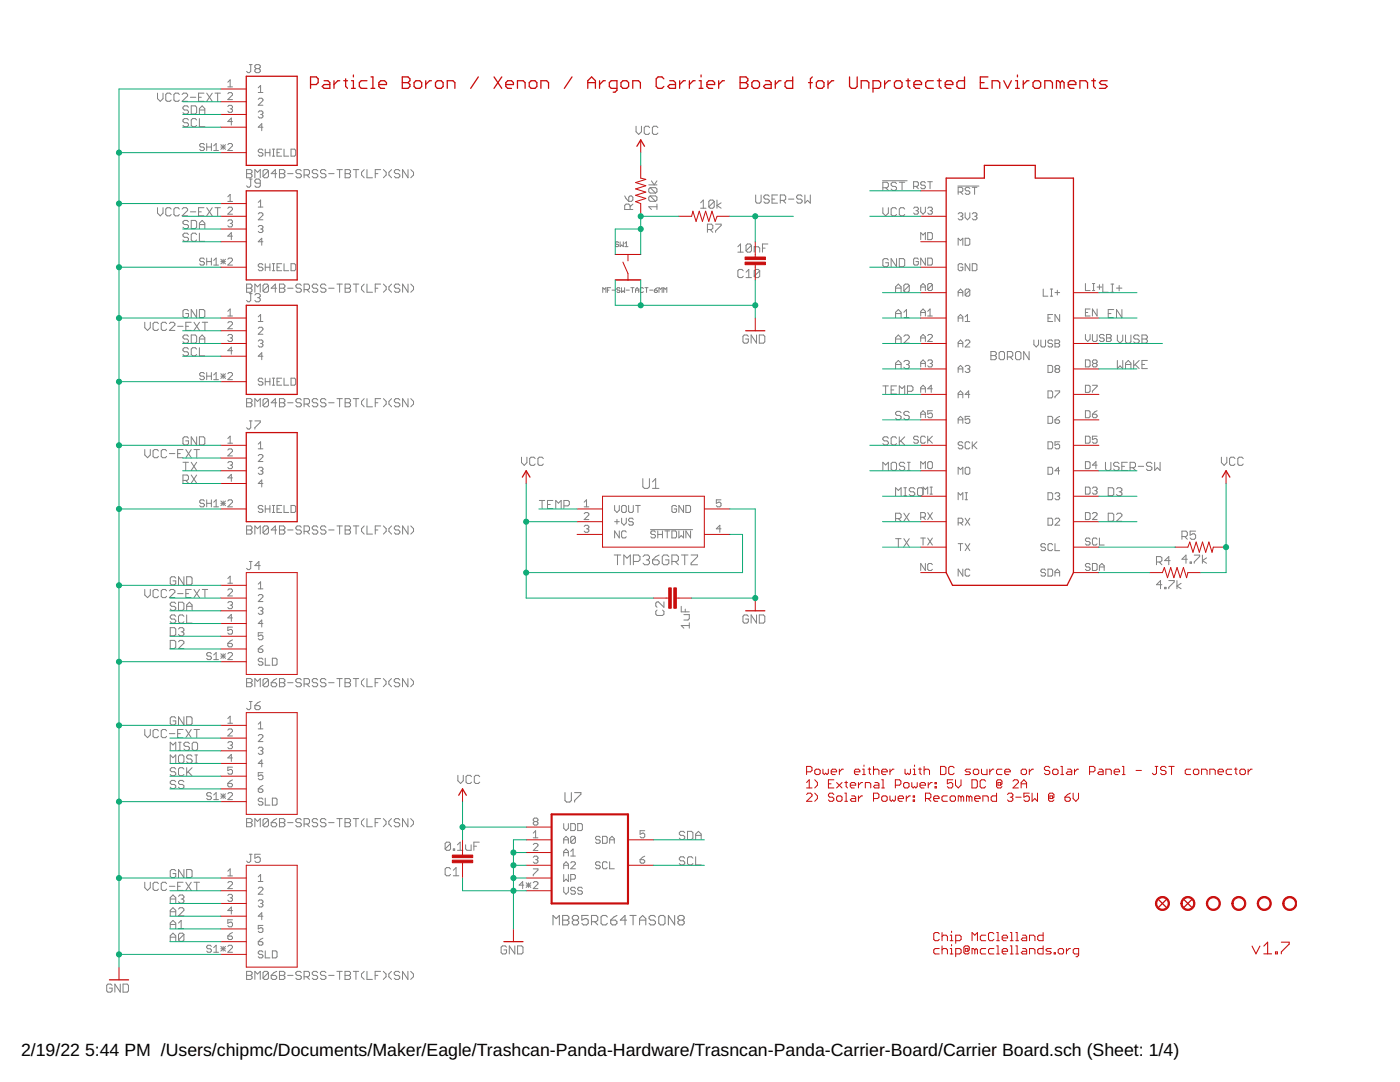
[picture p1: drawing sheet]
<svg xmlns="http://www.w3.org/2000/svg" width="279mm" height="216mm" viewBox="0 0 279 216" stroke-linecap="round" stroke-linejoin="round" font-family="sans-serif">
<defs><g id="words">
<g font-size="3.5">
<text x="4.2" y="210.7">2/19/22</text>
<text x="17" y="210.7">5:44 PM /Users/chipmc/Documents/Maker/Eagle/Trashcan-Panda-Hardware/Trasncan-Panda-Carrier-Board/Carrier Board.sch (Sheet: 1/4)</text>
</g>
</g></defs>
<g fill="none" stroke="#808080" stroke-width=".2">
<path d="M31.4 18.6v1.1l.6 .5 .5-.5v-1.1M34.2 18.9l-.3-.3h-.5l-.3 .3v1.1l.3 .2h.5l.3-.2M35.8 18.9l-.3-.3h-.5l-.3 .3v1.1l.3 .2h.5l.3-.2M36.3 18.9l.3-.3h.6l.2 .3v.2l-1.1 1.1h1.1M38 19.4h1.1M39.6 19.4h.6M40.7 18.6h-1.1v1.6h1.1M41.3 18.6l1.1 1.6M42.4 18.6l-1.1 1.6M42.9 18.6h1.1M43.4 18.6v1.6M45.5 16.4l.4-.5v1.4"/>
<path d="M45.5 18.7l.2-.2h.5l.2 .2v.2l-.9 1h.9M45.5 17.3h.9M49.8 12.9h.5M50 12.9v1.3l-.2 .3h-.3l-.3-.3M51.1 13.7l-.2-.3v-.3l.2-.2h.6l.2 .2v.3l-.2 .3M51.1 13.7l-.2 .3v.2l.2 .3h.6l.2-.3v-.2l-.2-.3M51.1 13.7h.6M51.5 19.8l.3-.2h.4l.3 .2v.3l-1 .9h1M51.5 17.5l.5-.4v1.4M51.5 18.5h1M37.6 23.9l-.3-.2h-.5l-.3 .2v.3l.3 .3h.5l.3 .3v.2l-.3 .3h-.5l-.3-.3M37.6 21.4l-.3-.3h-.5l-.3 .3v.3l.3 .2h.5l.3 .3v.3l-.3 .3h-.5l-.3-.3"/>
<path d="M38.2 21.1h.8l.2 .3v1.1l-.2 .3h-.8zM39.2 23.9l-.2-.2h-.6l-.2 .2v1.1l.2 .3h.6l.2-.3M39.8 22.8v-1.1l.5-.6 .6 .6v1.1M39.8 23.7v1.6h1.1M39.8 21.9h1.1M40.8 28.9l-.2-.3h-.5l-.2 .3v.2l.2 .2h.5l.2 .3v.2l-.2 .2h-.5l-.2-.2M41.3 28.6v1.4M41.3 29.3h.9M42.2 28.6v1.4M42.7 29.1l.4-.5v1.4M42.7 30h.9M44.1 29.3h.9"/>
<path d="M44.1 28.9l.9 .9M44.5 28.9v.9M45 28.9l-.9 .9M45.5 21.3l.2-.3h.5l.2 .3v.2l-.2 .2M45.5 39.3l.4-.5v1.4M45.5 28.9l.2-.3h.5l.2 .3v.2l-.9 .9h.9M45.9 21.7h.3M46.2 21.7l.2 .2v.3l-.2 .2h-.5l-.2-.2M46.4 24.3h-.9l.7-.7v1.4M49.2 33.8h.8l.3 .3v.3l-.3 .2 .3 .3v.3l-.3 .3h-.8zM49.2 34.6h.8M49.8 35.7h.5"/>
<path d="M50 35.7v1.4l-.2 .3h-.3l-.3-.3M50.9 35.5v-1.7l.5 .6 .5-.6v1.7M51.5 22.4l.3-.3h.4l.3 .3v.2l-.3 .2M51.9 36.6h-.8l-.2-.3v-.3l.2-.3h.6l.2 .3v1.1l-.2 .3h-.6l-.2-.3M52 22.8h.2M52.2 22.8l.3 .3v.2l-.3 .2h-.4l-.3-.2M52.5 30l-.3-.2h-.4l-.3 .2v.2l.3 .3h.4l.3 .2v.2l-.3 .3h-.4l-.3-.3M52.5 25.4h-1l.7-.7v1.4M52.9 29.8v1.4M52.9 30.5h1M53.6 34.1l-.3-.3h-.5l-.3 .3v1.1M53.6 34.1v1.1l-.3 .3h-.5l-.3-.3"/>
<path d="M53.6 34.1l-1.1 1.1M53.9 29.8v1.4M54.4 29.8h.4M54.4 31.2h.4M54.6 29.8v1.4M55.2 34.6h-1.1l.8-.8v1.7M55.3 30.5h.5M55.8 33.8h.8l.3 .3v.3l-.3 .2 .3 .3v.3l-.3 .3h-.8zM55.8 34.6h.8M56.2 29.8h-.9v1.4h.9M56.7 29.8v1.4h.9M57.4 34.6h1.1"/>
<path d="M58.1 29.8h.7l.2 .2v.9l-.2 .3h-.7zM60.1 34.1l-.2-.3h-.6l-.2 .3v.3l.2 .2h.6l.2 .3v.3l-.2 .3h-.6l-.2-.3M60.7 34.9h.8l.3-.3v-.5l-.3-.3h-.8v1.7M61.2 34.9l.6 .6M63.4 34.1l-.3-.3h-.5l-.3 .3v.3l.3 .2h.5l.3 .3v.3l-.3 .3h-.5l-.3-.3M65 34.1l-.2-.3h-.6l-.2 .3v.3l.2 .2h.6l.2 .3v.3l-.2 .3h-.6l-.2-.3M65.6 34.6h1.1M67.2 33.8h1.1M67.8 33.8v1.7M68.9 33.8h.8l.3 .3v.3l-.3 .2 .3 .3v.3l-.3 .3h-.8zM68.9 34.6h.8M70.5 33.8h1.1"/>
<path d="M71.1 33.8v1.7M72.7 33.8l-.5 .6v.5l.5 .6M73.2 33.8v1.7h1.1M74.9 34.6h.5M76 33.8h-1.1v1.7M76.5 33.8l.6 .6v.5l-.6 .6M78.1 33.8l-.5 .6v.5l.5 .6M79.8 34.1l-.3-.3h-.5l-.3 .3v.3l.3 .2h.5l.3 .3v.3l-.3 .3h-.5l-.3-.3M81.4 33.8v1.7l-1.1-1.7v1.7M82 33.8l.5 .6v.5l-.5 .6M124.7 39.1l.8 1.1M125.5 39.3l.3-.2h.2l.3 .2v.6l-.3 .3h-.5z"/>
<path d="M126.9 25.2v1.1l.6 .5 .5-.5v-1.1M129.5 36.9h1.6M129.6 25.5l-.2-.3h-.6l-.2 .3v1l.2 .3h.6l.2-.3M129.8 37.4h1l.3 .3v.6l-.3 .2M129.8 39.1h1l.3 .2v.6l-.3 .3M129.8 39.1l-.3 .2v.6l.3 .3h1M129.8 37.4l-.3 .3v.6l.3 .2h1M129.8 39.1l1 1.1M129.8 37.4l1 1.1M130 36.1l.6 .8 .5-.8M131.3 25.5l-.3-.3h-.5l-.3 .3v1l.3 .3h.5l.3-.3M143.1 39.9v1.7"/>
<path d="M150.8 38.9v1.4l.3 .2h.5l.3-.2v-1.4M153.5 39.2l-.3-.3h-.5l-.3 .3v.3l.3 .2h.5l.3 .3v.3l-.3 .2h-.5l-.3-.2M154.1 39.7h.5M155.2 38.9h-1.1v1.6h1.1M155.7 40h.8l.3-.3v-.5l-.3-.3h-.8v1.6M156.3 40l.5 .5M157.4 39.7h1M160.1 39.2l-.3-.3h-.5l-.3 .3v.3l.3 .2h.5l.3 .3v.3l-.3 .2h-.5l-.3-.2M160.6 38.9v1.6l.6-.5 .5 .5v-1.6M176.1 36.1h4.9M176.2 37.5h.8l.3-.3v-.6l-.3-.2h-.8v1.6M176.7 37.5l.6 .5"/>
<path d="M178.9 36.6l-.3-.2h-.5l-.3 .2v.3l.3 .3h.5l.3 .3v.2l-.3 .3h-.5l-.3-.3M179.5 36.4h1.1M180 36.4v1.6M182.3 37.2h.7l.3-.2v-.5l-.3-.2h-.7v1.4M182.8 37.2l.5 .5M184.7 36.5l-.3-.2h-.4l-.3 .2v.2l.3 .3h.4l.3 .2v.2l-.3 .3h-.4l-.3-.3M185.1 36.3h1M185.6 36.3v1.4M191.2 37.1h4.2M191.2 38.3h.7l.3-.2v-.5l-.3-.2h-.7v1.4M191.7 38.3l.5 .5M193.5 37.6l-.2-.2h-.5l-.2 .2v.2l.2 .3h.5l.2 .2v.2l-.2 .3h-.5l-.2-.3"/>
<path d="M194 37.4h1M194.5 37.4v1.4M31.4 41.4v1.1l.6 .6 .5-.6v-1.1M34.2 41.7l-.3-.3h-.5l-.3 .3v1.1l.3 .3h.5l.3-.3M35.8 41.7l-.3-.3h-.5l-.3 .3v1.1l.3 .3h.5l.3-.3M36.3 41.7l.3-.3h.6l.2 .3v.3l-1.1 1.1h1.1M37.6 44.3l-.3-.3h-.5l-.3 .3v.2l.3 .3h.5l.3 .3v.2l-.3 .3h-.5l-.3-.3M37.6 46.8l-.3-.3h-.5l-.3 .3v.3l.3 .2h.5l.3 .3v.3l-.3 .3h-.5l-.3-.3M38 42.3h1.1M38.2 44h.8l.2 .3v1l-.2 .3h-.8zM39.2 46.8l-.2-.3h-.6l-.2 .3v1.1l.2 .3h.6l.2-.3M39.6 42.3h.6"/>
<path d="M39.8 45.6v-1.1l.5-.5 .6 .5v1.1M39.8 46.5v1.7h1.1M39.8 44.8h1.1M40.7 41.4h-1.1v1.7h1.1M40.8 51.7l-.2-.2h-.5l-.2 .2v.3l.2 .2h.5l.2 .2v.3l-.2 .2h-.5l-.2-.2M41.3 52.2h.9M41.3 51.5v1.4M41.3 41.4l1.1 1.7M42.2 51.5v1.4M42.4 41.4l-1.1 1.7M42.7 52.9h.9M42.7 52l.4-.5v1.4"/>
<path d="M42.9 41.4h1.1M43.4 41.4v1.7M44.1 52.2h.9M44.1 51.7l.9 1M44.5 51.7v1M45 51.7l-.9 1M45.5 44.1l.2-.2h.5l.2 .2v.2l-.2 .3M45.5 51.7l.2-.2h.5l.2 .2v.3l-.9 .9h.9M45.5 41.6l.2-.3h.5l.2 .3v.2l-.9 .9h.9M45.5 40.2h.9M45.9 44.6h.3M46.2 44.6l.2 .2v.2l-.2 .3h-.5l-.2-.3"/>
<path d="M46.4 47.1h-.9l.7-.7v1.4M49.2 56.7h.8l.3 .3v.2l-.3 .3 .3 .3v.3l-.3 .2h-.8zM49.2 57.5h.8M49.8 58.6h.5M50 58.6v1.3l-.2 .3h-.3l-.3-.3M50.9 58.3v-1.6l.5 .5 .5-.5v1.6M50.9 58.9l.2-.3h.6l.2 .3v.2l-.2 .3M51.4 59.4h.3M51.5 42.7l.3-.2h.4l.3 .2v.2l-1 1h1M51.5 45.2l.3-.2h.4l.3 .2v.3l-.3 .2M51.5 40.4l.5-.5v1.4M51.5 41.3h1"/>
<path d="M51.7 59.4l.2 .3v.2l-.2 .3h-.6l-.2-.3M52 45.7h.2M52.2 45.7l.3 .2v.3l-.3 .2h-.4l-.3-.2M52.5 52.9l-.3-.3h-.4l-.3 .3v.2l.3 .2h.4l.3 .3v.2l-.3 .2h-.4l-.3-.2M52.5 48.2h-1l.7-.7v1.4M52.9 53.3h1M52.9 52.6v1.4M53.6 57l-.3-.3h-.5l-.3 .3v1.1M53.6 57v1.1l-.3 .2h-.5l-.3-.2M53.6 57l-1.1 1.1M53.9 52.6v1.4M54.4 52.6h.4"/>
<path d="M54.4 54h.4M54.6 52.6v1.4M55.2 57.5h-1.1l.8-.8v1.6M55.3 53.3h.5M55.8 56.7h.8l.3 .3v.2l-.3 .3 .3 .3v.3l-.3 .2h-.8zM55.8 57.5h.8M56.2 52.6h-.9v1.4h.9M56.7 52.6v1.4h.9M57.4 57.5h1.1M58.1 52.6h.7l.2 .3v.9l-.2 .2h-.7zM60.1 57l-.2-.3h-.6l-.2 .3v.2l.2 .3h.6l.2 .3v.3l-.2 .2h-.6l-.2-.2M60.7 57.8h.8l.3-.3v-.5l-.3-.3h-.8v1.6"/>
<path d="M61.2 57.8l.6 .5M63.4 57l-.3-.3h-.5l-.3 .3v.2l.3 .3h.5l.3 .3v.3l-.3 .2h-.5l-.3-.2M65 57l-.2-.3h-.6l-.2 .3v.2l.2 .3h.6l.2 .3v.3l-.2 .2h-.6l-.2-.2M65.6 57.5h1.1M67.2 56.7h1.1M67.8 56.7v1.6M68.9 56.7h.8l.3 .3v.2l-.3 .3 .3 .3v.3l-.3 .2h-.8zM68.9 57.5h.8M70.5 56.7h1.1M71.1 56.7v1.6M72.7 56.7l-.5 .5v.6l.5 .5M73.2 56.7v1.6h1.1"/>
<path d="M74.9 57.5h.5M76 56.7h-1.1v1.6M76.5 56.7l.6 .5v.6l-.6 .5M78.1 56.7l-.5 .5v.6l.5 .5M79.8 57l-.3-.3h-.5l-.3 .3v.2l.3 .3h.5l.3 .3v.3l-.3 .2h-.5l-.3-.2M81.4 56.7v1.6l-1.1-1.6v1.6M82 56.7l.5 .5v.6l-.5 .5M120.3 58.4v-1l.3 .3 .3-.3v1M121.2 57.9h.3M121.9 57.4h-.7v1M122.2 57.9h.6M123.5 48.4l-.2-.1h-.3l-.2 .3 .2 .1h.3l.2 .3-.2 .2h-.3l-.2-.2"/>
<path d="M123.7 57.6l-.1-.2h-.3l-.2 .3 .2 .2h.3l.1 .3-.1 .2h-.3l-.2-.2M123.8 48.3v.9l.3-.3 .3 .3v-.9M124 57.4v1l.4-.4 .3 .4v-1M124.7 49.2h.6M124.7 48.6l.3-.3v.9M125 57.9h.6M125.8 41.8v-.8l-.3-.3h-.6l-.2 .3v.8h1.6M125.9 57.4h.6M126.2 57.4v1M126.3 40.7l-.5 .6M126.8 57.9h.7M126.8 58.4v-.7l.3-.3 .4 .3v.7"/>
<path d="M128.4 57.6l-.2-.2h-.3l-.1 .2v.6l.1 .2h.3l.2-.2M128.7 57.4h.6M129 57.4v1M129.6 57.9h.7M130.6 57.9h.4l.2 .3-.2 .2h-.3l-.1-.2zM131.1 41.3h-1.6l.5 .5M131.1 40.7v1.1M131.2 57.4l-.6 .5M131.5 58.4v-1l.3 .3 .3-.3v1M132.5 58.4v-1l.3 .3 .3-.3v1M139.8 40.5l.6-.6v1.7M139.8 41.6h1.1"/>
<path d="M141.2 45.8h.8l.3-.3v-.5l-.3-.3h-.8v1.7M141.7 45.8l.6 .6M142.5 40.2v1.1l-.2 .3h-.6l-.2-.3M142.5 40.2l-.2-.3h-.6l-.2 .3v1.1M142.5 40.2l-1 1.1M142.8 44.7h1.1v.3l-1.1 1.1v.3M143.9 40.5l-.8 .5 .8 .6M147.3 49.2l.5-.5v1.6M147.3 50.3h1M148.3 54l-.2-.2h-.6l-.2 .2v1.1l.2 .3h.6l.2-.3M148.9 55.4h1.1M148.9 54.3l.5-.5v1.6"/>
<path d="M150 49v1l-.3 .3h-.5l-.3-.3M150 49l-.3-.3h-.5l-.3 .3v1M150 49l-1.1 1M150.5 50.3v-1.1h.8l.3 .3v.8M151.6 54l-.3-.2h-.5l-.3 .2v1.1M151.6 54v1.1l-.3 .3h-.5l-.3-.3M151.6 54l-1.1 1.1M152.2 49.5h.5M153.2 48.7h-1v1.6M176.2 41.4v1.1l.5 .6 .6-.6v-1.1M177.3 51.9l-.3-.3h-.5l-.3 .3v1.1l.3 .2h.5l.3-.2v-.6h-.6M178.7 58.3v-1.1l.6-.5 .5 .5v1.1"/>
<path d="M178.7 57.5h1.1M178.9 41.7l-.3-.3h-.5l-.3 .3v1.1l.3 .3h.5l.3-.3M178.9 51.6v1.6l-1.1-1.6v1.6M179.5 51.6h.8l.3 .3v1.1l-.3 .2h-.8zM180.6 41.7l-.3-.3h-.6l-.2 .3v1.1l.2 .3h.6l.3-.3M181.5 57l-.3-.3h-.5l-.3 .3v1M181.5 57v1l-.3 .3h-.5l-.3-.3M181.5 57l-1.1 1M182.3 41.6l.3-.3h.4l.3 .3v.2l-.3 .2M182.8 42h.2M183 42l.3 .3v.2l-.3 .2h-.4l-.3-.2M183.3 51.7l-.3-.2h-.4l-.3 .2v1l.3 .2h.4l.3-.2v-.5h-.5"/>
<path d="M183.7 41.3v1l.5 .4 .5-.4v-1M183.7 47.8v-1.4l.5 .5 .5-.5v1.4M183.7 58v-1l.5-.4 .5 .4v1M183.7 57.3h1M184.7 51.5v1.4l-1-1.4v1.4M185.1 46.4h.7l.3 .3v.9l-.3 .2h-.7zM185.1 51.5h.7l.3 .2v1l-.3 .2h-.7zM185.1 41.6l.3-.3h.4l.3 .3v.2l-.3 .2M185.6 42h.2M185.8 42l.3 .3v.2l-.3 .2h-.4l-.3-.2M186.1 56.8l-.3-.2h-.4l-.3 .2v.9M186.1 56.8v.9l-.3 .3h-.4l-.3-.3"/>
<path d="M186.1 56.8l-1 .9M191.2 58.4h1M191.2 48.9v-1.4l.5 .5 .5-.5v1.4M191.2 59.1v-1l.5-.4 .5 .4v1M191.2 42.7l.3-.2h.4l.3 .2v.2l-.3 .3M191.7 43.2h.2M191.9 43.2l.3 .2v.2l-.3 .3h-.4l-.3-.3M192.2 52.9l-.3-.3h-.4l-.3 .3v.9l.3 .2h.4l.3-.2v-.5h-.5M192.6 47.5h.7l.2 .3v.9l-.2 .2h-.7zM192.6 42.5v.9l.5 .5 .4-.5v-.9M193.5 52.6v1.4l-.9-1.4v1.4M193.5 57.9l-.2-.2h-.5l-.2 .2v1"/>
<path d="M193.5 57.9v1l-.2 .2h-.5l-.2-.2M193.5 57.9l-.9 1M194 42.7l.3-.2h.4l.3 .2v.2l-.3 .3M194 52.6h.7l.3 .3v.9l-.3 .2h-.7zM194.5 43.2h.2M194.7 43.2l.3 .2v.2l-.3 .3h-.4l-.3-.3M208.2 57.7v1.4h.9M209.6 57.7h.5M209.6 59.1h.5M209.8 57.7v1.4M210.5 58.4h1M211 57.9v1"/>
<path d="M216.6 56.6v1.4h1M218 56.6h.5M218 58h.5M218.2 56.6v1.4M218.9 57.3h1M219.4 56.8v.9M220.1 56.7v1.6h1.1M221.7 56.7h.6M221.7 58.3h.6M222 56.7v1.6M222.8 57.5h1.1M223.4 57v1"/>
<path d="M28.9 64.3v1.1l.5 .5 .6-.5v-1.1M31.6 64.6l-.3-.3h-.5l-.3 .3v1.1l.3 .2h.5l.3-.2M33.3 64.6l-.3-.3h-.6l-.2 .3v1.1l.2 .2h.6l.3-.2M33.8 64.6l.3-.3h.5l.3 .3v.3l-1.1 1h1.1M35.5 65.1h1M37.1 65.1h.5M37.6 67.1l-.3-.3h-.5l-.3 .3v.3l.3 .2h.5l.3 .3v.3l-.3 .3h-.5l-.3-.3M37.6 69.7l-.3-.3h-.5l-.3 .3v.2l.3 .3h.5l.3 .3v.2l-.3 .3h-.5l-.3-.3M37.6 62l-.3-.2h-.5l-.3 .2v1.1l.3 .3h.5l.3-.3v-.5h-.5M38.2 66.8h.8l.2 .3v1.1l-.2 .3h-.8zM38.2 64.3h-1.1v1.6h1.1M38.7 64.3l1.1 1.6"/>
<path d="M39.2 69.7l-.2-.3h-.6l-.2 .3v1l.2 .3h.6l.2-.3M39.2 61.8v1.6l-1-1.6v1.6M39.8 67.6h1.1M39.8 61.8h.8l.3 .2v1.1l-.3 .3h-.8zM39.8 68.5v-1.1l.5-.6 .6 .6v1.1M39.8 69.4v1.6h1.1M39.8 64.3l-1.1 1.6M40.4 64.3h1M40.8 74.6l-.2-.3h-.5l-.2 .3v.2l.2 .3h.5l.2 .2v.2l-.2 .3h-.5l-.2-.3M40.9 64.3v1.6M41.3 75.1h.9M41.3 74.3v1.5"/>
<path d="M42.2 74.3v1.5M42.7 74.8l.4-.5v1.5M42.7 75.8h.9M44.1 75.1h.9M44.1 74.6l.9 .9M44.5 74.6v.9M45 74.6l-.9 .9M45.5 74.6l.2-.3h.5l.2 .3v.2l-.9 1h.9M45.5 67l.2-.3h.5l.2 .3v.2l-.2 .2M45.5 63.1h.9M45.5 62.1l.4-.4v1.4M45.5 64.4l.2-.2h.5l.2 .2v.3l-.9 .9h.9"/>
<path d="M45.9 67.4h.3M46.2 67.4l.2 .3v.2l-.2 .2h-.5l-.2-.2M46.4 70h-.9l.7-.7v1.4M49.2 79.5h.8l.3 .3v.3l-.3 .3 .3 .2v.3l-.3 .3h-.8zM51.5 65.5l.3-.2h.4l.3 .2v.3l-1 .9h1M51.5 68.1l.3-.3h.4l.3 .3v.2l-.3 .2M51.5 64.2h1M51.5 63.2l.5-.4v1.4M52 68.5h.2M52.2 68.5l.3 .3v.2l-.3 .2h-.4l-.3-.2M52.5 75.7l-.3-.2h-.4l-.3 .2v.2l.3 .3h.4l.3 .2v.2l-.3 .3h-.4l-.3-.3M52.5 71.1h-1l.7-.7v1.4"/>
<path d="M52.9 76.2h1M52.9 75.5v1.4M53.6 79.8l-.3-.3h-.5l-.3 .3v1.1M53.6 79.8v1.1l-.3 .3h-.5l-.3-.3M53.6 79.8l-1.1 1.1M53.9 75.5v1.4M54.4 75.5h.4M54.4 76.9h.4M54.6 75.5v1.4M55.3 76.2h.5M55.8 79.5h.8l.3 .3v.3l-.3 .3 .3 .2v.3l-.3 .3h-.8zM56.2 75.5h-.9v1.4h.9"/>
<path d="M56.7 75.5v1.4h.9M58.1 75.5h.7l.2 .2v.9l-.2 .3h-.7zM60.1 79.8l-.2-.3h-.6l-.2 .3v.3l.2 .3h.6l.2 .2v.3l-.2 .3h-.6l-.2-.3M63.4 79.8l-.3-.3h-.5l-.3 .3v.3l.3 .3h.5l.3 .2v.3l-.3 .3h-.5l-.3-.3M65 79.8l-.2-.3h-.6l-.2 .3v.3l.2 .3h.6l.2 .2v.3l-.2 .3h-.6l-.2-.3M67.2 79.5h1.1M67.8 79.5v1.7M68.9 79.5h.8l.3 .3v.3l-.3 .3 .3 .2v.3l-.3 .3h-.8zM70.5 79.5h1.1M71.1 79.5v1.7M72.7 79.5l-.5 .6v.5l.5 .6M73.2 79.5v1.7h1.1"/>
<path d="M76 79.5h-1.1v1.7M76.5 79.5l.6 .6v.5l-.6 .6M78.1 79.5l-.5 .6v.5l.5 .6M79.8 79.8l-.3-.3h-.5l-.3 .3v.3l.3 .3h.5l.3 .2v.3l-.3 .3h-.5l-.3-.3M81.4 79.5v1.7l-1.1-1.7v1.7M82 79.5l.5 .6v.5l-.5 .6M149.4 67.1l-.3-.3h-.6l-.2 .3v1.1l.2 .3h.6l.3-.3v-.6h-.6M151 66.8v1.7l-1.1-1.7v1.7M151.5 66.8h.9l.2 .3v1.1l-.2 .3h-.9zM176.2 77h1.1M176.7 77v1.6M177.8 77.8h.6"/>
<path d="M178.7 67.6h1.1M178.7 73.6v-1.1l.6-.6 .5 .6v1.1M178.7 68.5v-1.1l.6-.6 .5 .6v1.1M178.7 62.6h1.1M178.7 63.4v-1.1l.6-.5 .5 .5v1.1M178.7 72.7h1.1M178.9 77h-1.1v1.6h1.1M179.5 78.6v-1.6l.5 .5 .6-.5v1.6M180.4 67.1l.3-.3h.5l.3 .3v.3l-1.1 1.1h1.1M180.4 63.4h1.1M180.4 72.2l.3-.3h.5l.3 .3v.3l-.3 .2M180.4 62.3l.5-.5v1.6"/>
<path d="M180.9 72.7h.3M181.1 78.1h.8l.3-.3v-.5l-.3-.3h-.8v1.6M181.2 72.7l.3 .3v.3l-.3 .3h-.5l-.3-.3M183.7 63.1v-1l.5-.4 .5 .4v1M183.7 68.1v-.9l.5-.5 .5 .5v.9M183.7 73.2v-.9l.5-.5 .5 .5v.9M183.7 78.3v-1l.5-.4 .5 .4v1M183.7 77.6h1M183.7 72.5h1M183.7 67.4h1M183.7 62.4h1M185.1 72.1l.3-.3h.4l.3 .3v.2l-.3 .2"/>
<path d="M185.1 67l.3-.3h.4l.3 .3v.2l-1 .9h1M185.1 62.1l.5-.4v1.4M185.1 63.1h1M185.6 72.5h.2M185.8 72.5l.3 .2v.3l-.3 .2h-.4l-.3-.2M186.1 77.6h-1l.7-.7v1.4M191.2 64.2v-1l.5-.4 .5 .4v1M191.2 69.2v-.9l.5-.5 .5 .5v.9M191.2 74.3v-.9l.5-.5 .5 .5v.9M191.2 79.4v-.9l.5-.5 .5 .5v.9M191.2 78.7h1M191.2 73.6h1"/>
<path d="M191.2 68.5h1M191.2 63.5h1M192.6 68.1l.2-.3h.5l.2 .3v.2l-.9 .9h.9M192.6 73.2l.2-.3h.5l.2 .3v.2l-.2 .2M192.6 63.2l.5-.4v1.4M192.6 64.2h.9M193.1 73.6h.2M193.3 73.6l.2 .3v.2l-.2 .2h-.5l-.2-.2M193.5 78.7h-.9l.7-.7v1.4M197.8 70.1h.8l.2 .3v.3l-.2 .3 .2 .2v.3l-.2 .3h-.8zM197.8 71h.8M199.7 70.1h.5l.3 .3v1.1l-.3 .3h-.5l-.3-.3v-1.1z"/>
<path d="M201 71.2h.8l.3-.2v-.6l-.3-.3h-.8v1.7M201.6 71.2l.5 .6M202.9 70.1h.6l.3 .3v1.1l-.3 .3h-.6l-.2-.3v-1.1zM205.4 70.1v1.7l-1.1-1.7v1.7M206.3 67.8v1l.5 .4 .5-.4v-1M207.7 67.8v1.2l.3 .2h.4l.3-.2v-1.2M209.1 72.9h.7l.3 .3v.9l-.3 .2h-.7zM209.1 63.5h.5M209.1 78h.7l.3 .2v1l-.3 .2h-.7zM210.1 68.1l-.3-.3h-.4l-.3 .3v.2l.3 .2h.4l.3 .3v.2l-.3 .2h-.4l-.3-.2M210.1 62.8h-1v1.4h1M210.5 68.5h.7"/>
<path d="M210.5 67.8h.7l.3 .3v.2l-.3 .2 .3 .3v.2l-.3 .2h-.7zM210.5 78h1v.2l-1 1v.2M210.8 73.6h.4M210.8 73.6l-.3-.2v-.2l.3-.3h.4l.3 .3v.2l-.3 .2M210.8 73.6l-.3 .3v.2l.3 .2h.4l.3-.2v-.2l-.3-.3M211.5 62.8v1.4l-1-1.4v1.4M216.6 71.8h.7l.3 .3v.9l-.3 .2h-.7zM216.6 62.4h.5M216.6 66.7v1l.5 .4 .5-.4v-1M216.6 76.9h.7l.3 .2v.9l-.3 .3h-.7zM217.6 61.7h-1v1.4h1M218 66.7v1.2l.2 .2h.5l.2-.2v-1.2"/>
<path d="M218 76.9h.9v.2l-.9 .9v.3M218.2 72.5l-.2-.2v-.2l.2-.3h.5l.2 .3v.2l-.2 .2M218.2 72.5h.5M218.2 72.5l-.2 .2v.3l.2 .2h.5l.2-.2v-.3l-.2-.2M218.9 61.7v1.4l-.9-1.4v1.4M220.4 67l-.3-.3h-.4l-.3 .3v.2l.3 .2h.4l.3 .3v.2l-.3 .2h-.4l-.3-.2M220.8 67.4h.7M220.8 66.7h.7l.3 .3v.2l-.3 .2 .3 .3v.2l-.3 .2h-.7zM221.2 62.6h.5M222.3 61.8h-1.1v1.6h1.1M223 71.9v1.7l.5-.6 .6 .6v-1.7M223 66.8v1.1l.5 .6 .6-.6v-1.1"/>
<path d="M223.9 61.8v1.6l-1.1-1.6v1.6M224.6 66.8v1.4l.3 .3h.5l.3-.3v-1.4M224.6 73.6v-1.1l.6-.6 .5 .6v1.1M224.6 72.7h1.1M226.3 71.9v1.7M226.5 72.7l.9 .9M227.4 67.1l-.3-.3h-.6l-.2 .3v.3l.2 .2h.6l.3 .3v.3l-.3 .3h-.6l-.2-.3M227.4 71.9l-1.1 1.1M227.9 66.8h.8l.3 .3v.3l-.3 .2 .3 .3v.3l-.3 .3h-.8zM227.9 67.6h.8M227.9 72.7h.5M229 71.9h-1.1v1.7h1.1"/>
<path d="M28.9 89.7v1.1l.5 .5 .6-.5v-1.1M31.6 90l-.3-.3h-.5l-.3 .3v1.1l.3 .2h.5l.3-.2M33.3 90l-.3-.3h-.6l-.2 .3v1.1l.2 .2h.6l.3-.2M33.8 90.5h1.1M35.5 90.5h.5M36.5 95.9h.8l.3-.3v-.6l-.3-.2h-.8v1.6M36.5 92.2h1.1M36.5 89.7h-1v1.6h1M37.1 92.2v1.7M37.1 95.9l.5 .5M37.1 89.7l1.1 1.6M37.6 87.4l-.3-.2h-.5l-.3 .2v1.1l.3 .3h.5l.3-.3v-.5h-.5"/>
<path d="M38.2 92.2l1 1.7M38.2 94.8l1 1.6M38.2 89.7l-1.1 1.6M38.7 89.7h1.1M39.2 87.2v1.6l-1-1.6v1.6M39.2 92.2l-1 1.7M39.2 94.8l-1 1.6M39.3 89.7v1.6M39.8 87.2h.8l.3 .2v1.1l-.3 .3h-.8zM40.8 100l-.2-.3h-.5l-.2 .3v.2l.2 .2h.5l.2 .3v.2l-.2 .2h-.5l-.2-.2M41.3 99.7v1.4M42.2 99.7v1.4"/>
<path d="M44.1 100l.9 .9M44.5 100v.9M45 100l-.9 .9M45.5 92.4l.2-.3h.5l.2 .3v.2l-.2 .2M45.5 100l.2-.3h.5l.2 .3v.2l-.9 .9h.9M45.5 89.8l.2-.2h.5l.2 .2v.2l-.9 1h.9M45.5 88.4h.9M45.5 87.5l.4-.5v1.4M45.9 92.8h.3M46.2 92.8l.2 .2v.3l-.2 .2h-.5l-.2-.2M46.4 95.4h-.9l.7-.7v1.4M49.2 80.4h.8"/>
<path d="M49.8 84h.5M50 84v1.3l-.2 .3h-.3l-.3-.3M50.9 81.2v-1.7l.5 .6 .5-.6v1.7M50.9 84h1v.3l-1 1v.3M51.5 90.9l.3-.2h.4l.3 .2v.3l-1 .9h1M51.5 93.5l.3-.3h.4l.3 .3v.2l-.3 .2M51.5 89.6h1M51.5 88.6l.5-.4v1.4M52 93.9h.2M52.2 93.9l.3 .3v.2l-.3 .2h-.4l-.3-.2M52.5 96.5h-1l.7-.7v1.4M55.2 80.4h-1.1l.8-.9v1.7"/>
<path d="M55.8 80.4h.8M57.4 80.4h1.1M60.7 80.6h.8l.3-.2v-.6l-.3-.3h-.8v1.7M61.2 80.6l.6 .6M65.6 80.4h1.1M68.9 80.4h.8M74.9 80.4h.5M104.1 91.2v1.1l.5 .6 .6-.6v-1.1M106.8 91.5l-.3-.3h-.5l-.3 .3v1.1l.3 .3h.5l.3-.3M107.6 99.9h1.1M108.2 99.9v1.6M108.4 91.5l-.2-.3h-.6l-.2 .3v1.1l.2 .3h.6l.2-.3"/>
<path d="M110.3 99.9h-1v1.6h1M128.3 95.5v1.6l.3 .4h.7l.3-.4v-1.6M130.2 97.5h1.3M130.2 96.2l.7-.7v2M143.9 99.7h-.9v.7l.7-.2 .2 .2v.5l-.2 .2h-.5l-.2-.2M176.2 93.9v-1.7l.5 .6 .6-.6v1.7M177.3 87.4l-.3-.2h-.5l-.3 .2v.3l.3 .3h.5l.3 .2v.3l-.3 .3h-.5l-.3-.3M177.8 92.5l.3-.3h.5l.3 .3v1.1l-.3 .3h-.5l-.3-.3zM178.7 98.9v-1.6l.6 .6 .5-.6v1.6M178.9 87.4l-.3-.2h-.5l-.3 .2v1.1l.3 .3h.5l.3-.3M179.5 87.2v1.6M179.7 88l.9 .8"/>
<path d="M179.8 82.4l-.2-.3h-.6l-.3 .3v.2l.3 .3h.6l.2 .3v.2l-.2 .3h-.6l-.3-.3M180.4 98.9h.5M180.4 97.3h.5M180.6 92.5l-.3-.3h-.6l-.2 .3v.3l.2 .2h.6l.3 .3v.3l-.3 .3h-.6l-.2-.3M180.6 87.2l-1.1 1M180.7 97.3v1.6M181.1 92.2h.6M181.1 93.9h.6M181.4 92.2v1.7M181.5 82.4l-.3-.3h-.5l-.3 .3v.2l.3 .3h.5l.3 .3v.2l-.3 .3h-.5l-.3-.3M182.6 97.6l-.3-.3h-.6l-.2 .3v.3l.2 .2h.6l.3 .3v.3l-.3 .2h-.6l-.2-.2M183.3 87.3l-.3-.3h-.4l-.3 .3v.2l.3 .2h.4l.3 .3v.2l-.3 .2h-.4l-.3-.2"/>
<path d="M183.7 83.4v-1l.5-.4 .5 .4v1M183.7 93.5v-1.4l.5 .5 .5-.5v1.4M183.7 82.7h1M184.2 97.6l-.3-.3h-.5l-.3 .3v1.1l.3 .2h.5l.3-.2v-1.5l.5 .5 .4-.5v1.4M184.7 87.3l-.3-.3h-.4l-.3 .3v.9l.3 .2h.4l.3-.2M185.1 87v1.4M185.4 92.1h.4l.3 .3v.9l-.3 .2h-.4l-.3-.2v-.9zM185.4 87.7l.7 .7M185.6 98.6h.5M185.6 97.2h.5M185.8 97.2v1.4M186.1 87l-1 1"/>
<path d="M186.1 82h-1v.7l.7-.3 .3 .3v.4l-.3 .3h-.4l-.3-.3M191.2 84.5v-1l.5-.4 .5 .4v1M191.2 94.6v-1.4l.5 .5 .5-.5v1.4M191.2 99.7v-1.4l.5 .5 .5-.5v1.4M191.2 83.8h1M192.2 88.4l-.3-.2h-.4l-.3 .2v.2l.3 .3h.4l.3 .2v.2l-.3 .3h-.4l-.3-.3M192.6 99.7h.5M192.6 98.3h.5M192.8 93.2h.5l.2 .3v.9l-.2 .2h-.5l-.2-.2v-.9zM192.8 98.3v1.4M193.5 83.1h-.9v.7l.7-.3 .2 .3v.4l-.2 .3h-.5l-.2-.3M193.5 88.4l-.2-.2h-.5l-.2 .2v.9l.2 .3h.5l.2-.3"/>
<path d="M194 88.2v1.4M194.3 88.9l.7 .7M195 88.2l-1 .9M209.1 98.3h.7l.3 .3v.9l-.3 .2h-.7zM209.1 83.1h.7l.3 .2v.9l-.3 .3h-.7zM209.1 93.2h.7l.3 .3v.9l-.3 .2h-.7zM209.1 88.2h.7l.3 .2v.9l-.3 .3h-.7zM210.5 83.8h.7l.3 .2v.2l-.3 .3h-.4l-.3-.3zM210.5 98.6l.3-.3h.4l.3 .3v.2l-.3 .2M211 99h.2M211.2 99l.3 .3v.2l-.3 .2h-.4l-.3-.2M211.5 88.2h-1v.7l.7-.3 .3 .3v.4l-.3 .3h-.4l-.3-.3"/>
<path d="M211.5 93.9h-1l.7-.7v1.4M211.5 83.1l-1 .7M216.6 82h.7l.3 .2v.9l-.3 .3h-.7zM216.6 97.2h.7l.3 .2v1l-.3 .2h-.7zM216.6 92.1h.7l.3 .3v.9l-.3 .2h-.7zM216.6 87h.7l.3 .3v.9l-.3 .2h-.7zM218 82.7h.7l.2 .2v.2l-.2 .3h-.5l-.2-.3zM218 97.4l.2-.2h.5l.2 .2v.3l-.2 .2M218.5 97.9h.2M218.7 97.9l.2 .2v.3l-.2 .2h-.5l-.2-.2M218.9 87h-.9v.7l.7-.2 .2 .2v.5l-.2 .2h-.5l-.2-.2M218.9 92.8h-.9l.7-.7v1.4"/>
<path d="M218.9 82l-.9 .7M220.6 92.2v1.4l.3 .3h.5l.3-.3v-1.4M221.2 97.3h.8l.3 .3v1.1l-.3 .2h-.8zM222.8 97.6l.3-.3h.5l.3 .3v.3l-.3 .2M223.3 92.5l-.2-.3h-.6l-.3 .3v.3l.3 .2h.6l.2 .3v.3l-.2 .3h-.6l-.3-.3M223.4 98.1h.2M223.6 98.1l.3 .3v.3l-.3 .2h-.5l-.3-.2M223.9 93h.5M225 92.2h-1.1v1.7h1.1M225.5 93.3h.8l.3-.3v-.5l-.3-.3h-.8v1.7M226.1 93.3l.5 .6M227.2 93h1"/>
<path d="M229.9 92.5l-.3-.3h-.5l-.3 .3v.3l.3 .2h.5l.3 .3v.3l-.3 .3h-.5l-.3-.3M230.4 92.2v1.7l.6-.6 .5 .6v-1.7M243.8 91.2v1.1l.5 .6 .5-.6v-1.1M246.5 91.5l-.3-.3h-.5l-.3 .3v1.1l.3 .3h.5l.3-.3M248.1 91.5l-.3-.3h-.5l-.3 .3v1.1l.3 .3h.5l.3-.3M28.9 117.6v1.1l.5 .6 .6-.6v-1.1M31.6 117.9l-.3-.3h-.5l-.3 .3v1.1l.3 .3h.5l.3-.3M33.3 117.9l-.3-.3h-.6l-.2 .3v1.1l.2 .3h.6l.3-.3M33.8 117.9l.3-.3h.5l.3 .3v.3l-1.1 1.1h1.1M35.1 115.4l-.3-.3h-.6l-.2 .3v1l.2 .3h.6l.3-.3v-.5h-.6M35.5 118.4h1M36.7 115.1v1.6l-1.1-1.6v1.6"/>
<path d="M37.1 118.4h.5M37.3 115.1h.8l.2 .3v1l-.2 .3h-.8zM38.2 117.6h-1.1v1.7h1.1M38.7 117.6l1.1 1.7M39.8 117.6l-1.1 1.7M40.4 117.6h1M40.9 117.6v1.7M41.3 100.4h.9M42.7 101.1h.9M42.7 100.2l.4-.5v1.4M44.1 100.4h.9M45.5 117.8l.2-.3h.5l.2 .3v.2l-.9 .9h.9"/>
<path d="M45.5 115.4l.4-.4v1.4M45.5 116.4h.9M49.2 104.9h.8l.3 .3v.3l-.3 .2 .3 .3v.3l-.3 .3h-.8zM49.2 105.7h.8M49.8 112h.5M50 112v1.4l-.2 .3h-.3l-.3-.3M50.9 106.6v-1.7l.5 .6 .5-.6v1.7M51.5 117.5h1M51.5 118.9l.3-.3h.4l.3 .3v.2l-1 .9h1M51.5 116.6l.5-.5v1.4M51.9 112.9h-1l.8-.9v1.7M52.5 101.1l-.3-.2h-.4l-.3 .2v.2l.3 .3h.4l.3 .2v.2l-.3 .3h-.4l-.3-.3"/>
<path d="M52.9 101.6h1M52.9 100.9v1.4M53.6 105.2l-.3-.3h-.5l-.3 .3v1.1M53.6 105.2v1.1l-.3 .3h-.5l-.3-.3M53.6 105.2l-1.1 1.1M53.9 100.9v1.4M54.4 100.9h.4M54.4 102.3h.4M54.6 100.9v1.4M55.2 105.7h-1.1l.8-.8v1.7M55.3 101.6h.5M55.8 104.9h.8l.3 .3v.3l-.3 .2 .3 .3v.3l-.3 .3h-.8z"/>
<path d="M55.8 105.7h.8M56.2 100.9h-.9v1.4h.9M56.7 100.9v1.4h.9M57.4 105.7h1.1M58.1 100.9h.7l.2 .2v.9l-.2 .3h-.7zM60.1 105.2l-.2-.3h-.6l-.2 .3v.3l.2 .2h.6l.2 .3v.3l-.2 .3h-.6l-.2-.3M60.7 106h.8l.3-.3v-.5l-.3-.3h-.8v1.7M61.2 106l.6 .6M63.4 105.2l-.3-.3h-.5l-.3 .3v.3l.3 .2h.5l.3 .3v.3l-.3 .3h-.5l-.3-.3M65 105.2l-.2-.3h-.6l-.2 .3v.3l.2 .2h.6l.2 .3v.3l-.2 .3h-.6l-.2-.3M65.6 105.7h1.1M67.2 104.9h1.1"/>
<path d="M67.8 104.9v1.7M68.9 104.9h.8l.3 .3v.3l-.3 .2 .3 .3v.3l-.3 .3h-.8zM68.9 105.7h.8M70.5 104.9h1.1M71.1 104.9v1.7M72.7 104.9l-.5 .6v.5l.5 .6M73.2 104.9v1.7h1.1M74.9 105.7h.5M76 104.9h-1.1v1.7M76.5 104.9l.6 .6v.5l-.6 .6M78.1 104.9l-.5 .6v.5l.5 .6M79.8 105.2l-.3-.3h-.5l-.3 .3v.3l.3 .2h.5l.3 .3v.3l-.3 .3h-.5l-.3-.3"/>
<path d="M81.4 104.9v1.7l-1.1-1.7v1.7M82 104.9l.5 .6v.5l-.5 .6M109.3 100.7h.5M110.9 101.5v-1.6l.5 .5 .6-.5v1.6M112.5 100.9h.8l.3-.2v-.6l-.3-.2h-.8v1.6M116.6 102.5l.2-.2h.5l.2 .2v.2l-.9 1h.9M116.6 100.2l.5-.5v1.4M116.6 101.1h.9M116.6 105.1l.2-.3h.5l.2 .3v.2l-.2 .2M117.1 105.5h.2M117.3 105.5l.2 .2v.3l-.2 .2h-.5l-.2-.2M122.6 110.7h1.3"/>
<path d="M122.7 100.9v.9l.4 .5 .5-.5v-.9M122.7 104.1h.9M123.1 103.6v1M123.2 110.7v2M123.6 105.9v1.4l-.9-1.4v1.4M124.1 103.4v.9l.4 .5 .5-.5v-.9M124.3 100.9h.5l.2 .2v.9l-.2 .3h-.5l-.2-.3v-.9zM124.5 112.7v-2l.6 .7 .7-.7v2M125 106.2l-.2-.3h-.5l-.2 .3v.9l.2 .2h.5l.2-.2M125.5 100.9v1.1l.2 .3h.5l.2-.3v-1.1M126.4 103.6l-.2-.2h-.5l-.2 .2v.3l.2 .2h.5l.2 .2v.3l-.2 .2h-.5l-.2-.2M126.4 112h1l.3-.3v-.6l-.3-.4h-1v2"/>
<path d="M126.9 100.9h.9M127.3 100.9v1.4M128.3 111.1l.4-.4h.6l.3 .4v.3l-.3 .3M129 111.7h.3M129.3 111.7l.3 .3v.4l-.3 .3h-.6l-.4-.3M129.8 105.7h8.4M130.2 111.7h1l.4 .3v.4l-.4 .3h-.6l-.4-.3zM130.8 106.2l-.2-.3h-.5l-.2 .3v.2l.2 .2h.5l.2 .3v.2l-.2 .2h-.5l-.2-.2M131.3 106.6h.9M131.3 105.9v1.4M131.6 110.7l-.7 .4-.7 .6M132.2 105.9v1.4"/>
<path d="M132.7 105.9h.9M133.2 105.9v1.4M133.5 111.1l-.4-.4h-.6l-.3 .4v1.3l.3 .3h.6l.4-.3v-.7h-.7M134.1 112h1l.3-.3v-.6l-.3-.4h-1v2M134.1 105.9h.7l.2 .3v.9l-.2 .2h-.7zM134.7 112l.7 .7M135 101.1l-.2-.2h-.5l-.2 .2v.9l.2 .3h.5l.2-.3v-.4h-.4M135.5 105.9v1.4l.5-.4 .4 .4v-1.4M136 110.7h1.3M136.4 100.9v1.4l-.9-1.4v1.4M136.7 110.7v2M136.9 100.9h.7l.2 .2v.9l-.2 .3h-.7z"/>
<path d="M137.8 105.9v1.4l-.9-1.4v1.4M137.9 110.7h1.3v.4l-1.3 1.3v.3h1.3M143.9 105.5h-.9l.7-.7v1.4M178.7 103.5h.9l.2-.3v-.5l-.2-.3h-.9v1.6M178.7 107.5h1.1M179.3 107.5v1.6M179.3 103.5l.5 .5M180.4 107.5l1.1 1.6M180.4 102.4l1.1 1.6M181.5 107.5l-1.1 1.6M181.5 102.4l-1.1 1.6M183.7 103.2h.7l.3-.2v-.5l-.3-.2h-.7v1.4"/>
<path d="M183.7 107.4h1M184.2 107.4v1.4M184.2 103.2l.5 .5M184.7 112.4v1.4l-1-1.4v1.4M185.1 107.4l1 1.4M185.1 102.3l1 1.4M186.1 112.7l-.3-.3h-.4l-.3 .3v.9l.3 .2h.4l.3-.2M186.1 107.4l-1 1.4M186.1 102.3l-1 1.4M191.2 104.3h.7l.3-.2v-.5l-.3-.2h-.7v1.4M191.2 108.5h1M191.7 108.5v1.4"/>
<path d="M191.7 104.3l.5 .5M192.2 113.6v1.4l-1-1.4v1.4M192.6 108.5l.9 1.4M192.6 103.4l.9 1.4M193.5 113.8l-.2-.2h-.5l-.2 .2v.9l.2 .3h.5l.2-.3M193.5 108.5l-.9 1.4M193.5 103.4l-.9 1.4M208.7 113.8l-.3-.2h-.4l-.3 .2v.2l.3 .3h.4l.3 .2v.2l-.3 .3h-.4l-.3-.3M208.7 108.7l-.3-.2h-.4l-.3 .2v.2l.3 .3h.4l.3 .2v.2l-.3 .3h-.4l-.3-.3M209.1 103.4h.7l.3 .2v1l-.3 .2h-.7zM209.1 113.6h.7l.3 .2v.9l-.3 .3h-.7zM210.1 108.7l-.3-.2h-.4l-.3 .2v.9l.3 .3h.4l.3-.3"/>
<path d="M210.5 103.6l.3-.2h.4l.3 .2v.3l-1 .9h1M210.5 115v-1l.5-.4 .5 .4v1M210.5 114.3h1M210.5 108.5v1.4h1M216.6 102.3h.7l.3 .2v.9l-.3 .3h-.7zM217.6 112.7l-.3-.3h-.4l-.3 .3v.2l.3 .2h.4l.3 .3v.2l-.3 .2h-.4l-.3-.2M217.6 107.6l-.3-.2h-.4l-.3 .2v.2l.3 .3h.4l.3 .2v.2l-.3 .3h-.4l-.3-.3M218 102.5l.2-.2h.5l.2 .2v.2l-.9 1h.9M218 112.4h.7l.2 .3v.9l-.2 .2h-.7zM218.9 107.6l-.2-.2h-.5l-.2 .2v.9l.2 .3h.5l.2-.3M219.4 113.8v-.9l.5-.5 .5 .5v.9M219.4 113.1h1"/>
<path d="M219.4 107.4v1.4h1M221.2 102.4h.8l.3 .3v1.1l-.3 .2h-.8zM222.8 102.7l.3-.3h.5l.3 .3v.2l-1.1 1.1h1.1M230.8 112.1h.8l.3-.2v-.6l-.3-.2h-.8v1.6M231.4 112.1l.5 .6M231.9 116.7h-1.1l.8-.9v1.7M232.4 117.2h.3v.3h-.3zM233.3 115.8h1v.3l-1 1.1v.3M233.5 111.9h-1.1l.9-.8v1.6M234.9 115.8v1.7M235.7 116.4l-.8 .5 .8 .6M235.9 107.1h.8l.3-.3v-.5l-.3-.3h-.8v1.6"/>
<path d="M236.4 107.1l.6 .5M237 111.6h-1.1l.8-.8v1.6M237.5 112.1h.3v.3h-.3zM238.3 110.8h1.1v.2l-1.1 1.1v.3M238.6 106h-1.1v.8l.6-.3h.2l.3 .3v.5l-.3 .3h-.5l-.3-.3M240 110.8v1.6M240.8 111.3l-.8 .6 .8 .5M34 125.2h.8l.3 .3v1.1l-.3 .3h-.8zM34 127.8h.8l.3 .3v1l-.3 .3h-.8zM35.1 123l-.3-.3h-.6l-.2 .3v.3l.2 .2h.6l.3 .3v.3l-.3 .2h-.6l-.2-.2M35.1 120.4l-.3-.2h-.6l-.2 .2v.3l.2 .3h.6l.3 .3v.2l-.3 .3h-.6l-.2-.3M35.6 120.2h.8l.3 .2v1.1l-.3 .3h-.8z"/>
<path d="M35.6 125.5l.3-.3h.5l.3 .3v.3l-.3 .3M35.6 128.1l.3-.3h.5l.3 .3v.2l-1.1 1.1h1.1M36.2 126.1h.2M36.4 126.1l.3 .2v.3l-.3 .3h-.5l-.3-.3M36.7 123l-.3-.3h-.5l-.3 .3v1.1l.3 .2h.5l.3-.2M37.3 122.7v1.6h1M37.3 121.8v-1.1l.5-.5 .5 .5v1.1M37.3 121h1M42.2 130.5l-.2-.3h-.5l-.2 .3v.2l.2 .2h.5l.2 .2v.3l-.2 .2h-.5l-.2-.2M42.7 130.7l.4-.5v1.4M42.7 131.6h.9M44.1 130.9h.9"/>
<path d="M44.1 130.5l.9 .9M44.5 130.5v.9M45 130.5l-.9 .9M45.5 120.3l.2-.2h.5l.2 .2v.2l-.2 .3M45.5 128.4h.7l.2 .2v.2l-.2 .3h-.5l-.2-.3zM45.5 130.5l.2-.3h.5l.2 .3v.2l-.9 .9h.9M45.9 120.8h.3M46.2 120.8l.2 .2v.2l-.2 .3h-.5l-.2-.3M46.4 125.1h-.9v.7l.7-.2 .2 .2v.5l-.2 .2h-.5l-.2-.2M46.4 123.3h-.9l.7-.7v1.4M46.4 127.7l-.9 .7M49.2 135.4h.8l.3 .3v.3l-.3 .2 .3 .3v.3l-.3 .2h-.8z"/>
<path d="M49.2 136.2h.8M49.8 140h.5M50 140v1.3l-.2 .3h-.3l-.3-.3M50.9 137v-1.6l.5 .6 .5-.6v1.6M51.5 129.5h.7l.3 .2v.3l-.3 .2h-.4l-.3-.2zM51.5 121.4l.3-.2h.4l.3 .2v.2l-.3 .3M51.9 140l-.5 .3-.5 .5M52 121.9h.2M52.2 121.9l.3 .2v.2l-.3 .3h-.4l-.3-.3M52.5 126.3h-1v.7l.7-.3 .3 .3v.4l-.3 .3h-.4l-.3-.3M52.5 131.6l-.3-.3h-.4l-.3 .3v.2l.3 .2h.4l.3 .3v.2l-.3 .2h-.4l-.3-.2M52.5 124.4h-1l.7-.7v1.4"/>
<path d="M52.5 128.8l-1 .7M52.9 131.3v1.4h1M53.6 135.7l-.3-.3h-.5l-.3 .3v1.1M53.6 135.7v1.1l-.3 .2h-.5l-.3-.2M53.6 135.7l-1.1 1.1M54.1 136.2h.8l.3 .3v.3l-.3 .2h-.5l-.3-.2zM54.4 131.3h.7l.2 .3v.9l-.2 .2h-.7zM55.2 135.4l-.5 .3-.6 .5M55.8 135.4h.8l.3 .3v.3l-.3 .2 .3 .3v.3l-.3 .2h-.8zM55.8 136.2h.8M57.4 136.2h1.1M60.1 135.7l-.2-.3h-.6l-.3 .3v.3l.3 .2h.6l.2 .3v.3l-.2 .2h-.6l-.3-.2"/>
<path d="M60.7 136.5h.8l.3-.3v-.5l-.3-.3h-.8v1.6M61.2 136.5l.6 .5M63.4 135.7l-.3-.3h-.5l-.3 .3v.3l.3 .2h.5l.3 .3v.3l-.3 .2h-.5l-.3-.2M65 135.7l-.2-.3h-.6l-.3 .3v.3l.3 .2h.6l.2 .3v.3l-.2 .2h-.6l-.3-.2M65.6 136.2h1.1M67.2 135.4h1.1M67.8 135.4v1.6M68.9 135.4h.8l.3 .3v.3l-.3 .2 .3 .3v.3l-.3 .2h-.8zM68.9 136.2h.8M70.5 135.4h1.1M71 135.4v1.6M72.7 135.4l-.6 .6v.5l.6 .5"/>
<path d="M73.2 135.4v1.6h1.1M74.9 136.2h.5M75.9 135.4h-1v1.6M76.5 135.4l.5 .6v.5l-.5 .5M78.1 135.4l-.5 .6v.5l.5 .5M79.8 135.7l-.3-.3h-.5l-.3 .3v.3l.3 .2h.5l.3 .3v.3l-.3 .2h-.5l-.3-.2M81.4 135.4v1.6l-1.1-1.6v1.6M82 135.4l.5 .6v.5l-.5 .5M131.1 121.7l-.2 .3v.5l.2 .3h1.1l.3-.3v-.5l-.3-.3M132.5 120.1v1.1l-1.1-1.1h-.3l-.2 .3v.5l.2 .3M136 121v1.1h1.6M136.5 122.6h1.1v.8l-.3 .3h-.8"/>
<path d="M136.8 121.5v.6M137.6 124.8h-1.6l.5 .5M137.6 124.3v1M149.4 123l-.3-.3h-.6l-.2 .3v1.1l.2 .2h.6l.3-.2v-.6h-.6M151 122.7v1.6l-1.1-1.6v1.6M151.5 122.7h.9l.2 .3v1.1l-.2 .2h-.9zM28.9 145.6v1l.5 .6 .6-.6v-1M31.6 145.8l-.3-.2h-.5l-.3 .2v1.1l.3 .3h.5l.3-.3M33.3 145.8l-.3-.2h-.6l-.2 .2v1.1l.2 .3h.6l.3-.3M33.8 146.4h1.1M34 149.7v-1.6l.5 .6 .6-.6v1.6M34 152.3v-1.7l.5 .6 .6-.6v1.7"/>
<path d="M35.1 153.5l-.3-.3h-.6l-.2 .3v.2l.2 .3h.6l.3 .3v.2l-.3 .3h-.6l-.2-.3M35.1 143.3l-.3-.3h-.6l-.2 .3v1.1l.2 .3h.6l.3-.3v-.6h-.6M35.1 156l-.3-.3h-.6l-.2 .3v.3l.2 .2h.6l.3 .3v.3l-.3 .3h-.6l-.2-.3M35.5 146.4h.5M35.6 150.9l.3-.3h.5l.3 .3v1.1l-.3 .3h-.5l-.3-.3zM35.6 149.7h.6M35.6 148.1h.6M35.9 148.1v1.6M36.5 145.6h-1v1.6h1M36.7 156l-.3-.3h-.5l-.3 .3v.3l.3 .2h.5l.3 .3v.3l-.3 .3h-.5l-.3-.3M36.7 143v1.7l-1.1-1.7v1.7M36.7 153.5l-.3-.3h-.5l-.3 .3v1l.3 .3h.5l.3-.3"/>
<path d="M37.1 145.6l1.1 1.6M37.3 143h.8l.2 .3v1.1l-.2 .3h-.8zM37.3 153.2v1.6M37.5 154l.8 .8M37.8 148.4l-.3-.3h-.5l-.3 .3v.3l.3 .2h.5l.3 .3v.3l-.3 .2h-.5l-.3-.2M38.2 145.6l-1.1 1.6M38.3 150.9l-.2-.3h-.6l-.2 .3v.3l.2 .2h.6l.2 .3v.3l-.2 .3h-.6l-.2-.3M38.3 153.2l-1 1.1M38.6 148.1h.6l.2 .3v1.1l-.2 .2h-.6l-.2-.2v-1.1zM38.7 145.6h1.1M38.9 150.6h.5M38.9 152.3h.5"/>
<path d="M39.2 150.6v1.7M39.3 145.6v1.6M42.2 158.4l-.2-.2h-.5l-.2 .2v.2l.2 .3h.5l.2 .2v.2l-.2 .3h-.5l-.2-.3M42.7 158.6l.4-.4v1.4M42.7 159.6h.9M44.1 158.9h.9M44.1 158.4l.9 .9M44.5 158.4v.9M45 158.4l-.9 .9M45.5 156.3h.7l.2 .2v.3l-.2 .2h-.5l-.2-.2zM45.5 143.4l.4-.5v1.4M45.5 145.7l.2-.2h.5l.2 .2v.2l-.9 1h.9"/>
<path d="M45.5 148.2l.2-.2h.5l.2 .2v.3l-.2 .2M45.5 158.4l.2-.2h.5l.2 .2v.2l-.9 1h.9M45.5 144.3h.9M45.9 148.7h.3M46.2 148.7l.2 .2v.3l-.2 .2h-.5l-.2-.2M46.4 153.1h-.9v.7l.4-.3h.3l.2 .3v.4l-.2 .3h-.5l-.2-.3M46.4 151.2h-.9l.7-.7v1.4M46.4 155.6l-.9 .7M50.9 140.8h.8l.2 .3v.2l-.2 .3h-.6l-.2-.3zM51.5 146.8l.3-.2h.4l.3 .2v.2l-1 1h1M51.5 149.3l.3-.2h.4l.3 .2v.3l-.3 .2M51.5 157.4h.7l.3 .2v.3l-.3 .2h-.4l-.3-.2z"/>
<path d="M51.5 144.5l.5-.5v1.4M51.5 145.4h1M52 149.8h.2M52.2 149.8l.3 .3v.2l-.3 .2h-.4l-.3-.2M52.5 154.2h-1v.7l.5-.3h.2l.3 .3v.4l-.3 .3h-.4l-.3-.3M52.5 159.5l-.3-.2h-.4l-.3 .2v.2l.3 .3h.4l.3 .2v.2l-.3 .3h-.4l-.3-.3M52.5 152.3h-1l.7-.7v1.4M52.5 156.7l-1 .7M52.9 159.3v1.4h1M54.4 159.3h.7l.2 .2v.9l-.2 .3h-.7zM91.4 154.7v1.1l.5 .5 .6-.5v-1.1M94.1 155l-.3-.3h-.5l-.3 .3v1.1l.3 .2h.5l.3-.2"/>
<path d="M95.7 155l-.2-.3h-.6l-.2 .3v1.1l.2 .2h.6l.2-.2M28.9 176v1.1l.5 .6 .6-.6v-1.1M31.6 176.3l-.3-.3h-.5l-.3 .3v1.1l.3 .3h.5l.3-.3M33.3 176.3l-.3-.3h-.6l-.2 .3v1.1l.2 .3h.6l.3-.3M33.8 176.8h1.1M34 179.4h1.1M35.1 173.8l-.3-.3h-.6l-.2 .3v1.1l.2 .2h.6l.3-.2v-.6h-.6M35.5 176.8h.5M35.6 178.9l.3-.3h.5l.3 .3v.2l-.3 .3M36.2 179.4h.2M36.4 179.4l.3 .3v.2l-.3 .3h-.5l-.3-.3M36.5 176h-1v1.7h1"/>
<path d="M36.7 173.5v1.6l-1.1-1.6v1.6M37.1 176l1.1 1.7M37.3 173.5h.8l.2 .3v1.1l-.2 .2h-.8zM38.2 176l-1.1 1.7M38.7 176h1.1M39.3 176v1.7M45.5 176.1l.2-.2h.5l.2 .2v.3l-.9 .9h.9M45.5 174.8h.9M45.5 173.8l.4-.4v1.4M45.5 178.7l.2-.2h.5l.2 .2v.2l-.2 .3M45.9 179.2h.3M46.2 179.2l.2 .2v.2l-.2 .3h-.5l-.2-.3"/>
<path d="M49.2 163.3h.8l.3 .3v.3l-.3 .2 .3 .3v.3l-.3 .3h-.8zM49.2 164.1h.8M49.8 170.5h.5M50 170.5v1.3l-.2 .3h-.3l-.3-.3M50.9 165v-1.7l.5 .6 .5-.6v1.7M51.5 177.3l.3-.3h.4l.3 .3v.2l-1 .9h1M51.5 179.8l.3-.2h.4l.3 .2v.2l-.3 .3M51.5 175l.5-.5v1.4M51.5 175.9h1M51.9 170.5h-1v.8l.5-.3h.3l.2 .3v.5l-.2 .3h-.6l-.2-.3M53.6 163.6l-.3-.3h-.5l-.3 .3v1.1M53.6 163.6v1.1l-.3 .3h-.5l-.3-.3"/>
<path d="M53.6 163.6l-1.1 1.1M54.1 164.1h.8l.3 .3v.3l-.3 .3h-.5l-.3-.3zM55.2 163.3l-.5 .3-.6 .5M55.8 163.3h.8l.3 .3v.3l-.3 .2 .3 .3v.3l-.3 .3h-.8zM55.8 164.1h.8M57.4 164.1h1.1M60.1 163.6l-.2-.3h-.6l-.3 .3v.3l.3 .2h.6l.2 .3v.3l-.2 .3h-.6l-.3-.3M60.7 164.4h.8l.3-.3v-.5l-.3-.3h-.8v1.7M61.2 164.4l.6 .6M63.4 163.6l-.3-.3h-.5l-.3 .3v.3l.3 .2h.5l.3 .3v.3l-.3 .3h-.5l-.3-.3M65 163.6l-.2-.3h-.6l-.3 .3v.3l.3 .2h.6l.2 .3v.3l-.2 .3h-.6l-.3-.3M65.6 164.1h1.1"/>
<path d="M67.2 163.3h1.1M67.8 163.3v1.7M68.9 163.3h.8l.3 .3v.3l-.3 .2 .3 .3v.3l-.3 .3h-.8zM68.9 164.1h.8M70.5 163.3h1.1M71 163.3v1.7M72.7 163.3l-.6 .6v.5l.6 .6M73.2 163.3v1.7h1.1M74.9 164.1h.5M75.9 163.3h-1v1.7M76.5 163.3l.5 .6v.5l-.5 .6M78.1 163.3l-.5 .6v.5l.5 .6"/>
<path d="M79.8 163.6l-.3-.3h-.5l-.3 .3v.3l.3 .2h.5l.3 .3v.3l-.3 .3h-.5l-.3-.3M81.4 163.3v1.7l-1.1-1.7v1.7M82 163.3l.5 .6v.5l-.5 .6M89.9 168.3l-.3-.3h-.5l-.3 .3v1.1M89.9 173.4l-.3-.3h-.5l-.3 .3v1.1l.3 .3h.5l.3-.3M89.9 168.3v1.1l-.3 .3h-.5l-.3-.3M89.9 168.3l-1.1 1.1M90.5 169.4h.2v.3h-.2zM90.5 174.8h1.1M90.5 173.7l.5-.6v1.7M91.3 169.7h1.1M91.3 168.6l.5-.6v1.7"/>
<path d="M92.9 168.6v.8l.3 .3h.8v-1.1M94.6 168.8h.5M95.7 168h-1.1v1.7M104.5 176.6h-.9l.7-.7v1.4M105 176.1l.9 1M105 176.6h.9M105.5 176.1v1M105.9 176.1l-.9 1M106.4 168.5l.3-.2h.4l.3 .2v.3l-1 .9h1M106.4 171.1l.3-.3h.4l.3 .3v.2l-.3 .2M106.4 173.4h1v.2l-1 .9v.3M106.4 176.1l.3-.2h.4l.3 .2v.3l-1 .9h1"/>
<path d="M106.4 166.2l.5-.4v1.4M106.4 167.2h1M106.7 163.9l-.3-.2v-.2l.3-.3h.4l.3 .3v.2l-.3 .2M106.7 163.9l-.3 .3v.2l.3 .2h.4l.3-.2v-.2l-.3-.3M106.7 163.9h.4M106.9 171.5h.2M107.1 171.5l.3 .3v.2l-.3 .2h-.4l-.3-.2M112.5 170.8v-.9l.5-.5 .4 .5v.9M112.5 173.4v-1l.5-.4 .4 .4v1M112.5 168.3v-1l.5-.4 .4 .4v1M112.5 164.3v1l.5 .4 .4-.4v-1M112.5 174.5v1.4l.5-.5 .4 .5v-1.4"/>
<path d="M112.5 177v1l.5 .4 .4-.4v-1M112.5 167.6h.9M112.5 170.1h.9M112.5 172.7h.9M113.9 164.3h.7l.2 .3v.9l-.2 .2h-.7zM113.9 175.4h.7l.2-.2v-.5l-.2-.2h-.7v1.4M113.9 172.2l.2-.2h.5l.2 .2v.2l-.9 1h.9M113.9 169.9l.5-.5v1.4M113.9 170.8h.9M114.8 167.1v.9l-.2 .3h-.5l-.2-.3M114.8 177.3l-.2-.3h-.5l-.2 .3v.2l.2 .2h.5l.2 .3v.2l-.2 .2h-.5l-.2-.2M114.8 167.1l-.2-.2h-.5l-.2 .2v.9"/>
<path d="M114.8 167.1l-.9 .9M115.3 164.3h.7l.2 .3v.9l-.2 .2h-.7zM116.2 177.3l-.2-.3h-.5l-.2 .3v.2l.2 .2h.5l.2 .3v.2l-.2 .2h-.5l-.2-.2M119.8 167.1l-.3-.2h-.4l-.2 .2v.2l.2 .3h.4l.3 .2v.2l-.3 .3h-.4l-.2-.3M119.8 172.2l-.3-.2h-.4l-.2 .2v.2l.2 .3h.4l.3 .2v.2l-.3 .3h-.4l-.2-.3M120.2 166.9h.7l.3 .2v.9l-.3 .3h-.7zM121.2 172.2l-.3-.2h-.4l-.3 .2v.9l.3 .3h.4l.3-.3M121.7 168.3v-1l.4-.4 .5 .4v1M121.7 167.6h.9M121.7 172v1.4h.9M127.7 171.5h.7l.3 .3v.2l-.3 .2h-.4l-.3-.2zM128.7 165.8h-1v.7l.5-.3h.2l.3 .3v.4l-.3 .3h-.4l-.3-.3"/>
<path d="M128.7 170.8l-1 .7M136.7 166.2l-.3-.3h-.6l-.2 .3v.2l.2 .3h.6l.3 .3v.2l-.3 .3h-.6l-.2-.3M136.7 171.2l-.3-.2h-.6l-.2 .2v.3l.2 .3h.6l.3 .2v.3l-.3 .3h-.6l-.2-.3M137.2 165.9h.8l.3 .3v1l-.3 .3h-.8zM138.3 171.2l-.3-.2h-.5l-.3 .2v1.1l.3 .3h.5l.3-.3M138.8 171v1.6h1.1M138.8 167.5v-1.1l.6-.5 .5 .5v1.1M138.8 166.7h1.1M22.4 196.6l-.3-.2h-.6l-.2 .2v1.1l.2 .3h.6l.3-.3v-.5h-.6M24 196.4v1.6l-1.1-1.6v1.6M24.6 196.4h.8l.2 .2v1.1l-.2 .3h-.8zM34 180.2v-1.1l.5-.5 .6 .5v1.1"/>
<path d="M34 182.8v-1.1l.5-.6 .6 .6v1.1M34 185.3v-1.1l.5-.5 .6 .5v1.1M34 187.8v-1.1l.5-.5 .6 .5v1.1M34 181.9h1.1M34 187h1.1M34 184.5h1.1M35.6 181.4l.3-.3h.5l.3 .3v.3l-1.1 1.1h1.1M35.6 184.2l.6-.5v1.6M35.6 185.3h1.1M36.7 186.5l-.3-.3h-.5l-.3 .3v1.1M36.7 186.5v1.1l-.3 .2h-.5l-.3-.2M36.7 186.5l-1.1 1.1"/>
<path d="M42.2 188.8l-.2-.2h-.5l-.2 .2v.3l.2 .2h.5l.2 .2v.3l-.2 .2h-.5l-.2-.2M42.7 189.1l.4-.5v1.4M42.7 190h.9M44.1 189.3h.9M44.1 188.8l.9 1M44.5 188.8v1M45 188.8l-.9 1M45.5 186.8h.7l.2 .2v.2l-.2 .3h-.5l-.2-.3zM45.5 188.8l.2-.2h.5l.2 .2v.3l-.9 .9h.9M46.4 183.5h-.9v.7l.4-.2h.3l.2 .2v.5l-.2 .2h-.5l-.2-.2M46.4 181.7h-.9l.7-.7v1.4M46.4 186.1l-.9 .7"/>
<path d="M49.2 193.8h.8l.3 .3v.3l-.3 .2 .3 .3v.3l-.3 .2h-.8zM49.2 194.6h.8M50.9 195.4v-1.6l.5 .6 .5-.6v1.6M51.5 187.9h.7l.3 .2v.3l-.3 .2h-.4l-.3-.2zM52 180.3h.2M52.2 180.3l.3 .2v.2l-.3 .3h-.4l-.3-.3M52.5 187.2l-1 .7M52.5 184.7h-1v.7l.5-.3h.2l.3 .3v.4l-.3 .3h-.4l-.3-.3M52.5 190l-.3-.3h-.4l-.3 .3v.2l.3 .2h.4l.3 .3v.2l-.3 .2h-.4l-.3-.2M52.5 182.8h-1l.7-.7v1.4M52.9 189.7v1.4h1M53.6 194.1l-.3-.3h-.5l-.3 .3v1.1"/>
<path d="M53.6 194.1v1.1l-.3 .2h-.5l-.3-.2M53.6 194.1l-1.1 1.1M54.1 194.6h.8l.3 .3v.3l-.3 .2h-.5l-.3-.2zM54.4 189.7h.7l.2 .3v.9l-.2 .2h-.7zM55.2 193.8l-.5 .3-.6 .5M55.8 193.8h.8l.3 .3v.3l-.3 .2 .3 .3v.3l-.3 .2h-.8zM55.8 194.6h.8M57.4 194.6h1.1M60.1 194.1l-.2-.3h-.6l-.3 .3v.3l.3 .2h.6l.2 .3v.3l-.2 .2h-.6l-.3-.2M60.7 194.9h.8l.3-.3v-.5l-.3-.3h-.8v1.6M61.2 194.9l.6 .5M63.4 194.1l-.3-.3h-.5l-.3 .3v.3l.3 .2h.5l.3 .3v.3l-.3 .2h-.5l-.3-.2"/>
<path d="M65 194.1l-.2-.3h-.6l-.3 .3v.3l.3 .2h.6l.2 .3v.3l-.2 .2h-.6l-.3-.2M65.6 194.6h1.1M67.2 193.8h1.1M67.8 193.8v1.6M68.9 193.8h.8l.3 .3v.3l-.3 .2 .3 .3v.3l-.3 .2h-.8zM68.9 194.6h.8M70.5 193.8h1.1M71 193.8v1.6M72.7 193.8l-.6 .6v.5l.6 .5M73.2 193.8v1.6h1.1M74.9 194.6h.5M75.9 193.8h-1v1.6"/>
<path d="M76.5 193.8l.5 .6v.5l-.5 .5M78.1 193.8l-.5 .6v.5l.5 .5M79.8 194.1l-.3-.3h-.5l-.3 .3v.3l.3 .2h.5l.3 .3v.3l-.3 .2h-.5l-.3-.2M81.4 193.8v1.6l-1.1-1.6v1.6M82 193.8l.5 .6v.5l-.5 .5M101.1 189l-.3-.3h-.5l-.3 .3v1.1l.3 .3h.5l.3-.3v-.6h-.5M102.7 188.7v1.7l-1.1-1.7v1.7M103.3 188.7h.8l.3 .3v1.1l-.3 .3h-.8z"/>
</g>
<g fill="none" stroke="#808080" stroke-width=".21">
<path d="M112.8 158.2v1.5l.3 .3h.6l.3-.3v-1.5M114.7 158.2h1.2v.3l-1.2 1.2v.3M110.4 184.6v-1.9l.6 .6 .6-.6v1.9M112.3 182.7h.9l.3 .3v.3l-.3 .3 .3 .3v.3l-.3 .4h-.9zM112.3 183.6h.9M114.5 183.6l-.3-.3v-.3l.3-.3h.6l.4 .3v.3l-.4 .3M114.5 183.6l-.3 .3v.3l.3 .4h.6l.4-.4v-.3l-.4-.3M114.5 183.6h.6M117.4 182.7h-1.3v.9l.7-.3h.3l.3 .3v.6l-.3 .4h-.7l-.3-.4M118 183.9h1l.3-.3v-.6l-.3-.3h-1v1.9M118.7 183.9l.6 .7M121.2 183l-.3-.3h-.6l-.3 .3v1.2l.3 .4h.6l.3-.4"/>
<path d="M121.9 183.6h.9l.3 .3v.3l-.3 .4h-.6l-.3-.4zM123.1 182.7l-.6 .3-.6 .6M125.1 183.6h-1.3l.9-.9v1.9M125.7 182.7h1.3M126.3 182.7v1.9M127.6 183.6h1.3M127.6 184.6v-1.3l.6-.6 .7 .6v1.3M130.8 183l-.3-.3h-.6l-.4 .3v.3l.4 .3h.6l.3 .3v.3l-.3 .4h-.6l-.4-.4M131.8 182.7h.6l.3 .3v1.2l-.3 .4h-.6l-.3-.4v-1.2zM134.6 182.7v1.9l-1.2-1.9v1.9M135.6 183.6l-.3-.3v-.3l.3-.3h.6l.3 .3v.3l-.3 .3M135.6 183.6l-.3 .3v.3l.3 .4h.6l.3-.4v-.3l-.3-.3"/>
<path d="M135.6 183.6h.6"/>
</g>
<g fill="none" stroke="#c90d0c" stroke-width=".2">
<path d="M44.1 17.8h5M44.1 20.3h5M44.1 22.8h5M44.1 25.4h5M44.1 30.5h5M127.9 33v2.5l1 .3-2 .6 2 .7-2 .6 2 .6-2 .7 2 .6-2 .6 1 .4v2.6M127.9 27.9v2.6M183.7 38.1h5.1M44.1 43.2h5M44.1 53.3h5M44.1 48.2h5M44.1 40.6h5"/>
<path d="M44.1 45.7h5M122.8 50.8h5.1M122.8 55.9h5.1M124.3 52.3l1 2.3v1.3M125.3 50.8v1.2M135.5 43.2h2.5l.3-1.1 .6 2.1 .7-2.1 .6 2.1 .6-2.1 .7 2.1 .6-2.1 .6 2.1 .4-1h2.5M150.7 48.2v3.1M150.7 52.8v3.1M183.7 43.2h5.1M183.7 58.4h5.1M183.7 53.3h5.1M183.7 48.2h5.1"/>
<path d="M214.2 58.4h5.1M44.1 68.5h5M44.1 63.5h5M44.1 66h5M44.1 71.1h5M44.1 76.2h5M150.7 63.5v2.5M183.7 78.7h5.1M183.7 73.6h5.1M183.7 68.5h5.1M183.7 63.5h5.1M214.2 78.7h5.1"/>
<path d="M214.2 73.6h5.1M214.2 68.5h5.1M214.2 63.5h5.1M44.1 93.9h5M44.1 88.9h5M44.1 91.4h5M44.1 96.5h5M105 93.9v2.6M120.2 99h20.4v10.2h-20.4zM183.7 99h5.1M183.7 83.8h5.1M183.7 93.9h5.1"/>
<path d="M183.7 88.9h5.1M214.2 99h5.1M214.2 83.8h5.1M214.2 93.9h5.1M214.2 88.9h5.1M244.7 93.9v2.6M44.1 101.6h5M44.1 119.3h5M44.1 116.8h5M49.1 114.3h10.2v20.3h-10.2zM115.2 101.6h5M115.2 104.1h5"/>
<path d="M115.2 106.6h5M130.4 119.3h3.1M135 119.3h3M140.6 101.6h5M140.6 106.6h5M150.7 119.3v2.6M183.7 109.2h5.1M183.7 114.3h5.1M183.7 104.1h5.1M214.2 109.2h5.1M214.2 114.3h5.1M214.2 104.1h5.1"/>
<path d="M229.4 114.3h2.6l.4-1.1 .6 2.1 .6-2.1 .7 2.1 .6-2.1 .6 2.1 .7-2.1 .6 2.1 .3-1h2.5M234.5 109.2h2.6l.3-1 .7 2 .6-2 .7 2 .6-2 .6 2 .7-2 .6 2 .2-1h2.6M44.1 121.9h5M44.1 124.4h5M44.1 127h5M44.1 132h5M44.1 129.5h5M44.1 144.7h5M44.1 147.3h5M44.1 149.8h5M44.1 152.3h5M44.1 154.9h5"/>
<path d="M44.1 160h5M44.1 157.4h5M49.1 142.2h10.2v20.3h-10.2zM92.3 157.4v2.6M161 154h.8l.3-.3v-.5l-.3-.3h-.8v1.7M161 158.5l.2-.2h.6l.3 .2v.3l-1.1 1.1h1.1M161 156.1l.5-.5v1.6M161 157.2h1.1M162.6 153.7l.3-.2h.5l.3 .2v.6l-.3 .3h-.5l-.3-.3zM162.6 155.6l.5 .5v.6l-.5 .5M162.6 158.3l.5 .5v.5l-.5 .6M164.2 153.5v.8l.3 .3 .3-.3 .3 .3 .2-.3v-.8"/>
<path d="M165.3 156.4h.6M165.9 154h1.1v-.3l-.3-.2h-.6l-.2 .2v.6l.2 .3h.6M166.4 155.6h-1.1v1.6h1.1M166.4 158.5l-.3-.2h-.5l-.3 .2v.3l.3 .3h.5l.3 .2v.3l-.3 .3h-.5l-.3-.3M167 159.1l.2-.3h.6l.2 .3v.5l-.2 .3h-.6l-.2-.3zM167 156.1l1 1.1M167.5 153.5v1.1M168 156.1l-1 1.1M168.3 153.5h-.3l-.5 .5M168.6 158.3h.3v1.6M168.6 156.1h.5M168.6 159.9h.5"/>
<path d="M168.9 155.9v1.1l.2 .2M169.7 156.7h1.1v-.3l-.3-.3h-.5l-.3 .3v.6l.3 .2h.5M170 158.8h.5l.3 .3v.8h-.8l-.3-.3 .3-.3h.8M170.5 154h1.1v-.3l-.3-.2h-.5l-.3 .2v.6l.3 .3h.5M171.3 156.1v1.1M171.3 158.8v1.1M172.1 154.6h.6M172.1 153.5h.3v1.1M172.1 156.1h-.2l-.6 .6M172.1 158.8h-.2l-.6 .5M172.4 152.7v.2M172.7 157.2v-1.1h.8l.3 .3v.8"/>
<path d="M173.2 153.5h.6M173.5 153.2v1.1l.3 .3M174.3 153.7l.3-.2h.6l.2 .2v.9M174.3 152.9v1.7M174.3 159.3h.9l.2-.2v-.6l-.2-.2h-.9v1.6M174.6 156.1h.6l.2 .3v.8h-.8l-.3-.2 .3-.3h.8M176 154h1.1v-.3l-.3-.2h-.6l-.2 .2v.6l.2 .3h.6M176 159.1l.2-.3h.6l.3 .3v.5l-.3 .3h-.6l-.2-.3zM176 157.2h.5M176 155.6h.2v1.6M177.6 153.5v1.1M177.6 158.8v.8l.3 .3 .2-.3 .3 .3 .3-.3v-.8"/>
<path d="M178.4 153.5h-.3l-.5 .5M178.7 156.7h.8l.3-.3v-.5l-.3-.3h-.8v1.6M179.2 159.3h1.1v-.2l-.2-.3h-.6l-.3 .3v.5l.3 .3h.6M180.6 156.1h.5l.3 .3v.6l-.3 .2h-.5l-.3-.2v-.6zM180.6 153.5v.8l.3 .3 .2-.3 .3 .3 .3-.3v-.8M180.9 158.8v1.1M181.7 158.8h-.3l-.5 .5M182 156.1v.9l.2 .2 .3-.2 .3 .2 .2-.2v-.9M182.2 154.6h.6M182.2 153.5h.3v1.1M182.2 158.8h.3v.3h-.3zM182.2 159.6h.3v.3h-.3z"/>
<path d="M182.5 152.7v.2M183.3 153.5h.6M183.6 153.2v1.1l.3 .3M183.6 156.7h1.1v-.3l-.3-.3h-.5l-.3 .3v.6l.3 .2h.5M184.4 153.7l.3-.2h.5l.3 .2v.9M184.4 152.9v1.7M184.7 159.3h.8l.3-.2v-.6l-.3-.2h-.8v1.6M185.2 159.3l.6 .6M185.3 156.1v1.1M186.1 156.1h-.3l-.5 .6M186.3 159.3h1.1v-.2l-.2-.3h-.6l-.3 .3v.5l.3 .3h.6M186.6 157h.3v.2h-.3z"/>
<path d="M186.6 156.1h.3v.3h-.3zM187.7 152.9h.8l.3 .3v1.1l-.3 .3h-.8zM189.1 158.8h-.9l-.2 .3v.5l.2 .3h.9M189.6 159.1l.3-.3h.5l.3 .3v.5l-.3 .3h-.5l-.3-.3zM190.1 155.6h-1v.8l.5-.3h.3l.2 .3v.6l-.2 .2h-.6l-.2-.2M190.4 153.2l-.3-.3h-.5l-.3 .3v1.1l.3 .3h.5l.3-.3M190.7 155.6v1.1l.5 .5 .6-.5v-1.1M191.8 159.1v.8M191.8 159.1l-.3-.3h-.3v1.1M191.8 159.1l.3-.3 .2 .3v.8M193.4 159.1l.3-.3 .3 .3v.8M193.4 159.1v.8"/>
<path d="M193.4 159.1l-.3-.3h-.2v1.1M193.7 153.5h-.8l-.3 .2 .3 .3h.5l.3 .3-.3 .3h-.8M194 155.6h.8l.3 .3v1.1l-.3 .2h-.8zM194.2 153.7l.3-.2h.6l.2 .2v.6l-.2 .3h-.6l-.3-.3zM194.5 159.3h1.1v-.2l-.3-.3h-.5l-.3 .3v.5l.3 .3h.5M195.9 153.5v.8l.3 .3h.8v-1.1M196.2 159.9v-1.1h.8l.2 .3v.8M196.7 155.9l-.3-.3h-.5l-.3 .3v1.1l.3 .2h.5l.3-.2M197.5 153.5v1.1M198.3 153.5h-.2l-.6 .5M198.9 158.3v1.6h-.8l-.3-.3v-.5l.3-.3h.8M199.2 156.1h.5v.6h-.5z"/>
<path d="M199.7 156.7l.3-.3v-.5l-.3-.3h-.5l-.3 .3v1.1l.3 .2h.5l.3-.2M200 153.5h-.8l-.3 .2v.6l.3 .3h.8M200.5 154h1.1v-.3l-.3-.2h-.5l-.3 .2v.6l.3 .3h.5M201.1 158.5l.2-.2h.6l.2 .2v.3l-.2 .3M201.6 159.1h.3M201.9 159.1l.2 .2v.3l-.2 .3h-.6l-.2-.3M202.2 155.9l.2-.3h.6l.2 .3v.2l-1 1.1h1M202.7 159.1h1.1M203.8 153.7l.3-.2h.5l.3 .2v.6l-.3 .3h-.5l-.3-.3zM203.8 157.2v-1.1l.5-.5 .6 .5v1.1M203.8 156.4h1.1M205.4 153.5v1.1"/>
<path d="M205.4 158.3h-1.1v.8l.8-.3 .3 .3v.5l-.3 .3h-.5l-.3-.3M206 158.3v1.6l.5-.6 .6 .6v-1.6M206.2 153.5h-.2l-.6 .5M209.5 153.2l-.2-.3h-.6l-.3 .3v.3l.3 .2h.6l.2 .3v.3l-.2 .3h-.6l-.3-.3M209.5 158.8h.6v.5h-.6zM210.1 159.3l.2-.2v-.6l-.2-.2h-.6l-.2 .2v1.1l.2 .3h.6l.2-.3M210.1 153.7l.2-.2h.6l.3 .2v.6l-.3 .3h-.6l-.2-.3zM211.7 152.9h.3v1.7M211.7 154.6h.6M212.5 159.1h.8l.3 .2v.3l-.3 .3h-.5l-.3-.3zM213.1 153.5h.5l.3 .2v.9h-.8l-.3-.3 .3-.3h.8M213.6 158.3l-.5 .2-.6 .6"/>
<path d="M214.2 158.3v1l.5 .6 .5-.6v-1M214.4 153.5v1.1M215.2 153.5h-.2l-.6 .5M217.4 154h.8l.3-.3v-.5l-.3-.3h-.8v1.7M219.4 153.5h.5l.3 .2v.9h-.8l-.3-.3 .3-.3h.8M220.7 154.6v-1.1h.8l.3 .2v.9M222.4 154h1v-.3l-.2-.2h-.6l-.2 .2v.6l.2 .3h.6M224 152.9h.3v1.7M224 154.6h.5M226.7 153.7h1.1M230.5 152.9h.6M230.8 152.9v1.4l-.3 .3h-.2l-.3-.3"/>
<path d="M232.7 153.2l-.3-.3h-.5l-.3 .3v.3l.3 .2h.5l.3 .3v.3l-.3 .3h-.5l-.3-.3M233.3 152.9h1M233.8 152.9v1.7M237.6 153.5h-.8l-.3 .2v.6l.3 .3h.8M238.2 153.7l.2-.2h.6l.2 .2v.6l-.2 .3h-.6l-.2-.3zM239.8 154.6v-1.1h.8l.3 .2v.9M241.4 154.6v-1.1h.9l.2 .2v.9M243.1 154h1.1v-.3l-.3-.2h-.5l-.3 .2v.6l.3 .3h.5M245.8 153.5h-.8l-.3 .2v.6l.3 .3h.8M246.4 153.5h.5M246.6 153.2v1.1l.3 .3M247.4 153.7l.3-.2h.6l.2 .2v.6l-.2 .3h-.6l-.3-.3z"/>
<path d="M249.1 153.5v1.1M249.9 153.5h-.3l-.5 .5M44.1 175.2h5M44.1 177.7h5M49.1 172.7h10.2v20.3h-10.2zM92.3 167.6v3M92.3 172.1v3.1M105 172.7h5.1M105 175.2h5.1M105 177.7h5.1M105 165h5.1M105 167.6h5.1"/>
<path d="M105 170.1h5.1M125.3 172.7h5.1M125.3 167.6h5.1M23.7 193v2.5M44.1 180.3h5M44.1 182.8h5M44.1 185.4h5M44.1 190.4h5M44.1 187.9h5M102.5 185.4v2.5M187.5 186.3l-.3-.2h-.6l-.2 .2v1.1l.2 .3h.6l.3-.3M187.5 189.3h-.9l-.2 .2v.6l.2 .3h.9"/>
<path d="M188 186.1v1.6M188 188.7v1.7M188 186.9l.3-.3h.5l.3 .3v.8M188 189.5l.3-.2h.5l.3 .2v.9M189.6 187.7h.6M189.6 186.6h.3v1.1M189.6 189.3h.3v1.1M189.6 190.4h.6M189.9 185.8v.3M189.9 188.5v.2M190.7 187.7h.8l.3-.3v-.5l-.3-.3h-.8v1.6M190.7 190.4h.8l.3-.3v-.6l-.3-.2h-.8v1.6"/>
<path d="M192.6 189.3h.6v.5h-.6zM193.2 189.8l.2-.3v-.5l-.2-.3h-.6l-.2 .3v1.1l.2 .3h.6l.2-.3M194 187.7v-1.6l.5 .5 .6-.5v1.6M194.5 189.5l-.2-.2h-.3v1.1M194.5 189.5l.3-.2 .3 .2v.9M194.5 189.5v.9M196.7 186.6h-.8l-.3 .3v.5l.3 .3h.8M196.7 189.3h-.8l-.3 .2v.6l.3 .3h.8M198.4 186.3l-.3-.2h-.6l-.2 .2v1.1l.2 .3h.6l.3-.3M198.4 189.3h-.9l-.2 .2v.6l.2 .3h.9M198.9 186.1h.3v1.6M198.9 187.7h.6"/>
<path d="M198.9 188.7h.3v1.7M198.9 190.4h.6M200 187.2h1.1v-.3l-.3-.3h-.5l-.3 .3v.5l.3 .3h.5M200 189.8h1.1v-.3l-.3-.2h-.5l-.3 .2v.6l.3 .3h.5M201.6 186.1h.3v1.6M201.6 187.7h.6M201.6 188.7h.3v1.7M201.6 190.4h.6M202.7 186.1h.3v1.6M202.7 187.7h.6M202.7 188.7h.3v1.7M202.7 190.4h.6"/>
<path d="M204.1 186.6h.5l.3 .3v.8h-.8l-.3-.3 .3-.2h.8M204.1 189.3h.5l.3 .2v.9h-.8l-.3-.3 .3-.3h.8M205.5 187.7v-1.1h.8l.2 .3v.8M205.5 190.4v-1.1h.8l.2 .2v.9M208.2 186.1v1.6h-.8l-.3-.3v-.5l.3-.3h.8M208.2 188.7v1.7h-.8l-.3-.3v-.6l.3-.2h.8M209.8 189.3h-.8l-.3 .2 .3 .3h.5l.3 .3-.3 .3h-.8M210.4 190.1h.2v.3h-.2zM211.5 189.3h.5l.3 .2v.6l-.3 .3h-.5l-.3-.3v-.6zM212.8 189.3v1.1M213.6 189.3h-.2l-.6 .5M215.3 190.4h-.8l-.3-.3v-.6l.3-.2h.8v1.3l-.3 .3h-.3"/>
</g>
<path d="M249.9 188.8l.8 1.5 .7-1.5M252.2 188.8l.8-.8v2.3M252.2 190.3h1.6M254.6 189.9h.3v.4h-.3zM255.7 188h1.6v.4l-1.6 1.5v.4" fill="none" stroke="#c90d0c" stroke-width=".21"/>
<g fill="none" stroke="#c90d0c" stroke-width=".25">
<path d="M49.1 15.2h10.2v17.8h-10.2zM62 16.9h1.1l.4-.4v-.8l-.4-.4h-1.1v2.3M64.7 16.1h.7l.4 .4v1.1h-1.1l-.4-.3 .4-.4h1.1M66.7 16.1v1.5M67.8 16.1h-.4l-.7 .8M68.6 16.1h.8M69 15.7v1.6l.4 .3M70.1 16.1h.4v1.5M70.1 17.6h.8M70.5 15v.3M73.2 16.1h-1.1l-.4 .4v.8l.4 .3h1.1M74 15.3h.4v2.3"/>
<path d="M74 17.6h.8M75.6 16.9h1.5v-.4l-.3-.4h-.8l-.4 .4v.8l.4 .3h.8M80.3 15.3h1.1l.4 .4v.4l-.4 .4 .4 .4v.4l-.4 .3h-1.1zM80.3 16.5h1.1M83 16.1h.8l.4 .4v.8l-.4 .3h-.8l-.4-.3v-.8zM85 16.1v1.5M86.1 16.1h-.4l-.7 .8M87.3 16.1h.8l.3 .4v.8l-.3 .3h-.8l-.4-.3v-.8zM89.3 17.6v-1.5h1.1l.4 .4v1.1M95.5 15.3l-1.6 2.3M98.6 15.3l1.5 2.3M100.1 15.3l-1.5 2.3"/>
<path d="M100.9 16.9h1.6v-.4l-.4-.4h-.8l-.4 .4v.8l.4 .3h.8M103.3 17.6v-1.5h1.1l.4 .4v1.1M106 16.1h.8l.3 .4v.8l-.3 .3h-.8l-.4-.3v-.8zM107.9 17.6v-1.5h1.2l.4 .4v1.1M114.2 15.3l-1.6 2.3M117.3 16.5h1.5M117.3 17.6v-1.5l.8-.8 .7 .8v1.5M119.7 16.1v1.5M120.8 16.1h-.4l-.7 .8M123.1 17.6h-1.1l-.4-.3v-.8l.4-.4h1.1v1.9l-.4 .4h-.3M124.3 16.1h.8l.4 .4v.8l-.4 .3h-.8l-.4-.3v-.8zM126.3 17.6v-1.5h1.1l.4 .4v1.1"/>
<path d="M132.5 15.7l-.4-.4h-.8l-.3 .4v1.6l.3 .3h.8l.4-.3M133.7 16.1h.7l.4 .4v1.1h-1.1l-.4-.3 .4-.4h1.1M135.6 16.1v1.5M136.8 16.1h-.4l-.8 .8M137.6 16.1v1.5M138.7 16.1h-.4l-.7 .8M139.5 16.1h.4v1.5M139.5 17.6h.8M139.9 15v.3M141.1 16.9h1.5v-.4l-.4-.4h-.7l-.4 .4v.8l.4 .3h.7M143.4 16.1v1.5M144.6 16.1h-.4l-.8 .8"/>
<path d="M147.7 15.3h1.2l.3 .4v.4l-.3 .4 .3 .4v.4l-.3 .3h-1.2zM147.7 16.5h1.2M150.4 16.1h.8l.4 .4v.8l-.4 .3h-.8l-.3-.3v-.8zM152.8 16.1h.7l.4 .4v1.1h-1.1l-.4-.3 .4-.4h1.1M154.7 16.1v1.5M155.9 16.1h-.4l-.8 .8M158.2 15.3v2.3h-1.1l-.4-.3v-.8l.4-.4h1.1M161.4 16.5h.7M162.1 15.3l-.4 .4v1.9M163.3 16.1h.8l.3 .4v.8l-.3 .3h-.8l-.4-.3v-.8zM165.2 16.1v1.5M166.4 16.1h-.4l-.8 .8"/>
<path d="M169.5 15.3v2l.4 .3h.8l.4-.3v-2M171.9 17.6v-1.5h1.1l.4 .4v1.1M174.2 17.6h1.2l.3-.3v-.8l-.3-.4h-1.2v2.3M176.6 16.1v1.5M177.7 16.1h-.4l-.7 .8M178.9 16.1h.7l.4 .4v.8l-.4 .3h-.7l-.4-.3v-.8zM180.8 16.1h.8M181.2 15.7v1.6l.4 .3M182.4 16.9h1.5v-.4l-.4-.4h-.7l-.4 .4v.8l.4 .3h.7M186.3 16.1h-1.2l-.4 .4v.8l.4 .3h1.2M187.1 16.1h.7M187.5 15.7v1.6l.3 .3"/>
<path d="M188.6 16.9h1.6v-.4l-.4-.4h-.8l-.4 .4v.8l.4 .3h.8M192.5 15.3v2.3h-1.2l-.3-.3v-.8l.3-.4h1.2M195.6 16.5h.8M197.2 15.3h-1.6v2.3h1.6M198 17.6v-1.5h1.1l.4 .4v1.1M200.3 16.1l.8 1.5 .7-1.5M202.7 16.1h.4v1.5M202.7 17.6h.7M203.1 15v.3M204.2 16.1v1.5M205.4 16.1h-.4l-.8 .8M206.5 16.1h.8l.4 .4v.8l-.4 .3h-.8l-.3-.3v-.8z"/>
<path d="M208.5 17.6v-1.5h1.2l.3 .4v1.1M211.6 16.5l-.4-.4h-.4v1.5M211.6 16.5v1.1M211.6 16.5l.4-.4 .4 .4v1.1M213.2 16.9h1.5v-.4l-.4-.4h-.7l-.4 .4v.8l.4 .3h.7M215.5 17.6v-1.5h1.2l.3 .4v1.1M217.9 16.1h.7M218.2 15.7v1.6l.4 .3M221 16.1h-1.2l-.4 .4 .4 .4h.8l.4 .4-.4 .3h-1.2M49.1 38.1h10.2v17.8h-10.2zM127.1 29.2l.8-1.3 .7 1.3M188.8 35.5h7.6v-2.5h10.2v2.5h7.6v78.8l-1.2 2.5h-22.9l-1.3-2.5z"/>
<path d="M49.1 60.9h10.2v17.8h-10.2zM148.8 66h3.8M49.1 86.3h10.2v17.8h-10.2zM104.2 95.2l.8-1.3 .8 1.3M243.9 95.2l.8-1.3 .7 1.3M148.8 121.9h3.8M91.5 158.7l.8-1.3 .8 1.3M231.2 179.5l1.5 1.5M232.7 179.5l-1.5 1.5M236.3 179.5l1.5 1.5M237.8 179.5l-1.5 1.5M21.8 195.5h3.9"/>
<path d="M100.6 187.9h3.8"/>
</g>
<g fill="#c90d0c" stroke="#c90d0c" stroke-width=".2">
<path d="M90.3 171.6h4v.5h-4z"/>
<path d="M90.3 170.6h4v.5h-4z"/>
<path d="M134.5 117.3h.5v4.1h-.5z"/>
<path d="M133.5 117.3h.5v4.1h-.5z"/>
<path d="M148.7 52.3h4.1v.5h-4.1z"/>
<path d="M148.7 51.3h4.1v.5h-4.1z"/>
</g>
<g fill="#c90d0c" stroke="#c90d0c" stroke-width=".2">
<path d="M231 179.3a1.4 1.4 0 0 1 2.2 .3 1.4 1.4 0 0 1-.8 2 1.4 1.4 0 0 1-1.8-1.3h.2a1.15 1.15 0 0 1 1.7-1.1 1.15 1.15 0 0 1 .2 1.9 1.15 1.15 0 0 1-1.8-.5l-.1-.3h-.2z" fill-rule="evenodd"/>
<path d="M236.1 179.3a1.4 1.4 0 0 1 2.2 .3 1.4 1.4 0 0 1-.9 2 1.4 1.4 0 0 1-1.7-1.3h.2a1.15 1.15 0 0 1 1.6-1.1 1.15 1.15 0 0 1 .3 1.9 1.15 1.15 0 0 1-1.8-.5l-.1-.3h-.2z" fill-rule="evenodd"/>
<path d="M251.3 179.3a1.4 1.4 0 0 1 2.2 .3 1.4 1.4 0 0 1-.8 2 1.4 1.4 0 0 1-1.8-1.3h.3a1.15 1.15 0 0 1 1.6-1.1 1.15 1.15 0 0 1 .3 1.9 1.15 1.15 0 0 1-1.9-.5v-.3h-.3z" fill-rule="evenodd"/>
<path d="M241.1 179.3a1.4 1.4 0 0 1 2.3 .3 1.4 1.4 0 0 1-.9 2 1.4 1.4 0 0 1-1.8-1.3h.3a1.15 1.15 0 0 1 1.6-1.1 1.15 1.15 0 0 1 .3 1.9 1.15 1.15 0 0 1-1.9-.5v-.3h-.3z" fill-rule="evenodd"/>
<path d="M246.2 179.3a1.4 1.4 0 0 1 2.2 .3 1.4 1.4 0 0 1-.8 2 1.4 1.4 0 0 1-1.8-1.3h.3a1.15 1.15 0 0 1 1.6-1.1 1.15 1.15 0 0 1 .3 1.9 1.15 1.15 0 0 1-1.9-.5v-.3h-.3z" fill-rule="evenodd"/>
<path d="M256.4 179.3a1.4 1.4 0 0 1 2.2 .3 1.4 1.4 0 0 1-.8 2 1.4 1.4 0 0 1-1.8-1.3h.2a1.15 1.15 0 0 1 1.7-1.1 1.15 1.15 0 0 1 .2 1.9 1.15 1.15 0 0 1-1.8-.5l-.1-.3h-.2z" fill-rule="evenodd"/>
</g>
<path d="M110.1 162.5h15.2v17.8h-15.2z" fill="none" stroke="#c90d0c" stroke-width=".42"/>
<g fill="none" stroke="#0dab76" stroke-width=".2">
<path d="M44.1 17.8h-20.4v175.2M23.7 30.5h20.4M36.4 25.4h7.7M36.4 22.8h7.7M36.4 20.3h7.7M127.9 30.5v2.5M173.6 38.1h10.1M23.7 53.3h20.4M23.7 40.6h20.4M36.4 48.2h7.7M36.4 45.7h7.7M36.4 43.2h7.7"/>
<path d="M122.8 55.9v5h27.9M127.9 45.7h-5.1v5.1M127.9 55.9v5M135.5 43.2h-7.6v7.6M145.6 43.2h12.7M150.7 43.2v5M150.7 55.9v7.6M173.6 53.3h10.1M173.6 43.2h10.1M176.1 58.4h7.6M219.3 58.4h7.6M23.7 76.2h20.4"/>
<path d="M23.7 63.5h20.4M36.4 71.1h7.7M36.4 68.5h7.7M36.4 66h7.7M176.1 63.5h7.6M176.1 68.5h7.6M176.1 78.7h7.6M176.1 73.6h7.6M219.3 63.5h7.6M219.3 68.5h12.7M219.3 73.6h7.6M23.7 88.9h20.4"/>
<path d="M36.4 93.9h7.7M36.4 96.5h7.7M36.4 91.4h7.7M105 96.5v22.8h25.4M173.6 88.9h10.1M173.6 93.9h10.1M176.1 99h7.6M176.1 83.8h7.6M219.3 99h7.6M219.3 93.9h7.6M244.7 96.5v17.8h-5.1M23.7 101.6h20.4"/>
<path d="M23.7 116.8h20.4M33.9 119.3h10.2M105 104.1h10.2M107.5 101.6h7.7M145.6 101.6h5.1v17.7h-12.7M145.6 106.6h2.6v7.7h-43.2M176.1 109.2h7.6M176.1 104.1h7.6M219.3 109.2h15.2M219.3 114.3h10.1M219.3 104.1h7.6M23.7 132h20.4"/>
<path d="M33.9 124.4h10.2M33.9 121.9h10.2M33.9 129.5h10.2M33.9 127h10.2M23.7 160h20.4M23.7 144.7h20.4M33.9 157.4h10.2M33.9 154.9h10.2M33.9 152.3h10.2M33.9 149.8h10.2M33.9 147.3h10.2M92.3 160v7.6"/>
<path d="M23.7 175.2h20.4M33.9 177.7h10.2M92.3 175.2v2.5h12.7M92.3 165h12.7M102.5 170.1h2.5M102.5 172.7h2.5M102.5 175.2h2.5M105 167.6h-2.5v17.8M130.4 167.6h10.2M130.4 172.7h10.2M23.7 190.4h20.4M33.9 182.8h10.2"/>
<path d="M33.9 187.9h10.2M33.9 185.4h10.2M33.9 180.3h10.2"/>
</g>
<g fill="#0dab76" stroke="#0dab76" stroke-width=".2">
<circle cx="102.5" cy="177.7" r=".51"/>
<circle cx="102.5" cy="170.1" r=".51"/>
<circle cx="102.5" cy="172.7" r=".51"/>
<circle cx="102.5" cy="175.2" r=".51"/>
<circle cx="150.7" cy="119.3" r=".51"/>
<circle cx="127.9" cy="60.9" r=".51"/>
<circle cx="150.7" cy="60.9" r=".51"/>
<circle cx="23.7" cy="101.6" r=".51"/>
<circle cx="23.7" cy="132" r=".51"/>
<circle cx="23.7" cy="160" r=".51"/>
<circle cx="23.7" cy="190.4" r=".51"/>
<circle cx="23.7" cy="88.9" r=".51"/>
<circle cx="23.7" cy="116.8" r=".51"/>
<circle cx="23.7" cy="144.7" r=".51"/>
<circle cx="23.7" cy="175.2" r=".51"/>
<circle cx="23.7" cy="76.2" r=".51"/>
<circle cx="23.7" cy="63.5" r=".51"/>
<circle cx="23.7" cy="40.6" r=".51"/>
<circle cx="23.7" cy="30.5" r=".51"/>
<circle cx="23.7" cy="53.3" r=".51"/>
<circle cx="92.3" cy="165" r=".51"/>
<circle cx="105" cy="104.1" r=".51"/>
<circle cx="105" cy="114.3" r=".51"/>
<circle cx="244.7" cy="109.2" r=".51"/>
<circle cx="150.7" cy="43.2" r=".51"/>
<circle cx="127.9" cy="43.2" r=".51"/>
<circle cx="127.9" cy="45.7" r=".51"/>
</g>
<use href="#words"/>
</svg>
